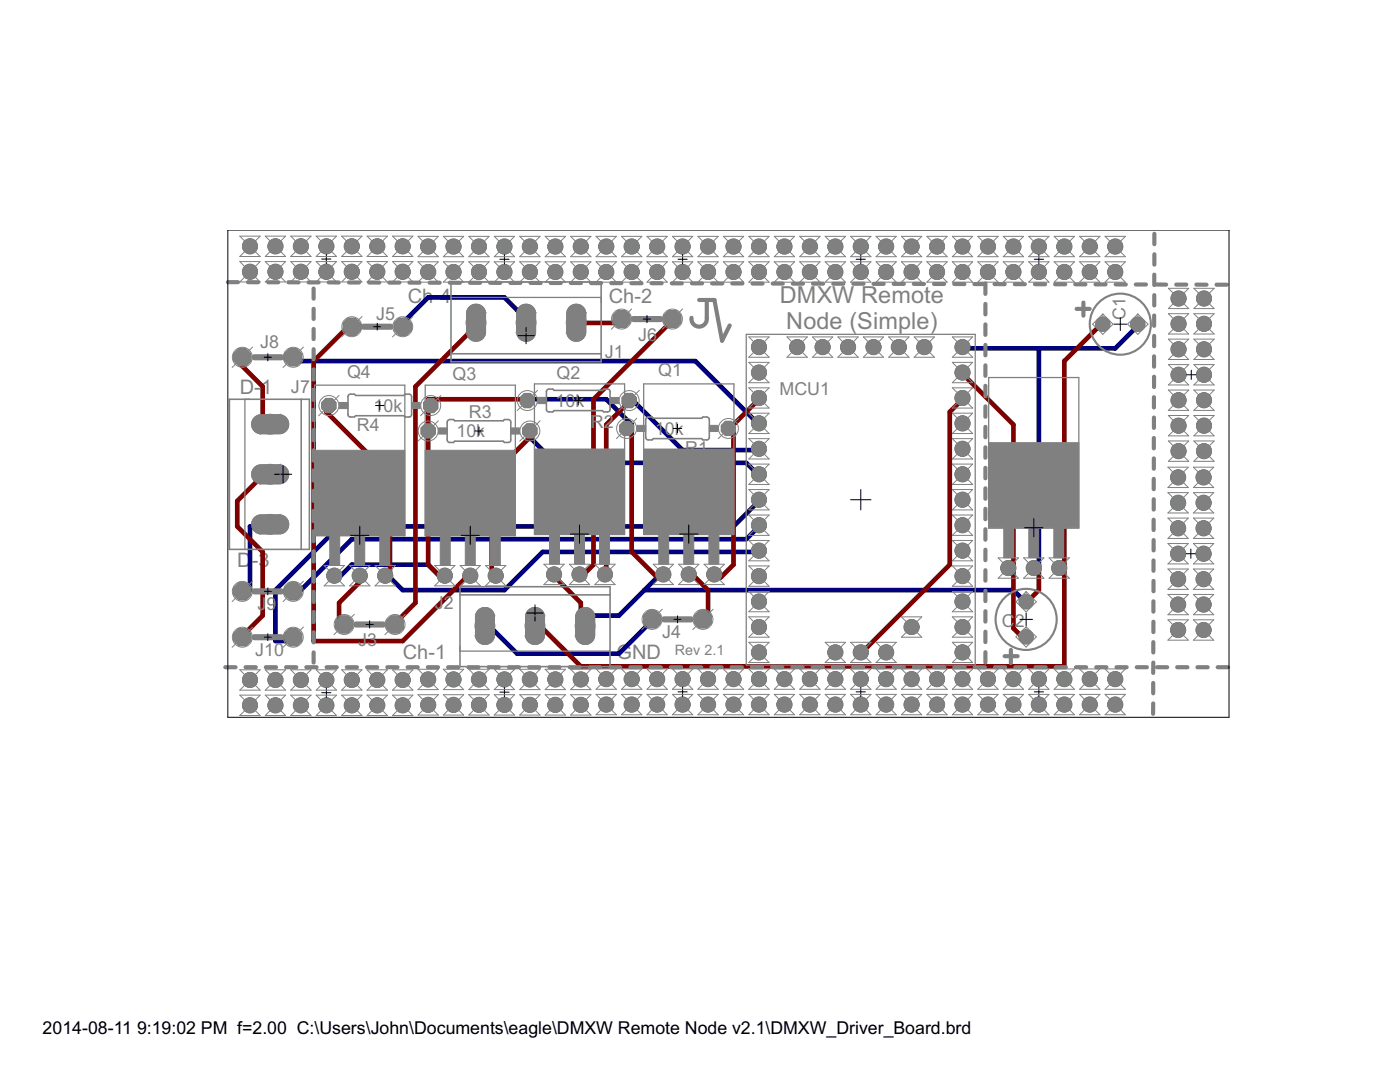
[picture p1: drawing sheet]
<svg xmlns="http://www.w3.org/2000/svg" width="279mm" height="216mm" viewBox="0 0 279 216" stroke-linecap="round" stroke-linejoin="round" font-family="sans-serif">
<defs><g id="words">
<g font-size="5.2" fill="#808080">
<text x="155.6" y="60.6">DMXW Remote</text>
<text x="156.9" y="65.6">Node (Simple)</text>
</g>
<g font-size="4.5" fill="#808080">
<text x="81.4" y="60.4">Ch-4</text>
<text x="121.5" y="60.4">Ch-2</text>
<text x="47.9" y="78.6">D-1</text>
<text x="47.3" y="113.2">D</text>
<text x="50.2" y="113.2">-3</text>
<text x="80.4" y="131.5">Ch-1</text>
<text x="123" y="131.5">GND</text>
</g>
<g font-size="4" fill="#808080">
<text x="75" y="63.9">J5</text>
<text x="224.6" y="63.9" transform="rotate(-90 224.6 63.9)">C1</text>
<text x="51.9" y="69.5">J8</text>
<text x="120.7" y="71.3">J1</text>
<text x="127.4" y="68">J6</text>
<text x="69.3" y="75.3">Q4</text>
<text x="90.3" y="75.9">Q3</text>
<text x="111.1" y="75.6">Q2</text>
<text x="131.4" y="75.1">Q1</text>
<text x="58.1" y="78.3">J7</text>
<text x="74.5" y="82.2">10k</text>
<text x="93.6" y="83.5">R3</text>
<text x="110.9" y="81.2">10k</text>
<text x="155.5" y="78.9">MCU1</text>
<text x="71.2" y="86">R4</text>
<text x="91.1" y="87.3">10k</text>
<text x="117.9" y="85.5">R2</text>
<text x="130.7" y="86.8">10k</text>
<text x="136.7" y="90.6">R1</text>
<text x="51.4" y="121.8">J</text>
<text x="53.2" y="121.8">9</text>
<text x="86.8" y="121.5">J2</text>
<text x="200" y="125.1">C</text>
<text x="202.5" y="125.1">2</text>
<text x="50.9" y="130.9">J10</text>
<text x="71.5" y="128.9">J3</text>
<text x="132.2" y="127.4">J4</text>
</g>
<g font-size="4">
<text x="8.5" y="206.4">2014-08-11</text>
<text x="27.3" y="206.4">9:19:02 PM f=2.00 C:\Users\John\Documents\eagle\DMXW Remote Node v2.1\DMXW_Driver_Board.brd</text>
</g>
<text font-size="3.2" fill="#808080" x="134.7" y="130.7">Rev 2.1</text>
</g></defs>
<g fill="#808080" stroke="#808080" stroke-width=".2">
<circle cx="151.5" cy="69.3" r="1.5"/>
<circle cx="151.5" cy="74.3" r="1.5"/>
<circle cx="151.5" cy="79.4" r="1.5"/>
<circle cx="151.5" cy="84.5" r="1.5"/>
<circle cx="151.5" cy="89.6" r="1.5"/>
<circle cx="151.5" cy="94.6" r="1.5"/>
<circle cx="151.5" cy="99.7" r="1.5"/>
<circle cx="151.5" cy="104.8" r="1.5"/>
<circle cx="151.5" cy="109.9" r="1.5"/>
<circle cx="151.5" cy="115" r="1.5"/>
<circle cx="151.5" cy="120" r="1.5"/>
<circle cx="151.5" cy="125.1" r="1.5"/>
<circle cx="151.5" cy="130.2" r="1.5"/>
<circle cx="192.1" cy="130.2" r="1.5"/>
<circle cx="192.1" cy="125.1" r="1.5"/>
<circle cx="192.1" cy="120" r="1.5"/>
<circle cx="192.1" cy="115" r="1.5"/>
<circle cx="192.1" cy="109.9" r="1.5"/>
<circle cx="192.1" cy="104.8" r="1.5"/>
<circle cx="192.1" cy="99.7" r="1.5"/>
<circle cx="192.1" cy="94.6" r="1.5"/>
<circle cx="192.1" cy="89.6" r="1.5"/>
<circle cx="192.1" cy="84.5" r="1.5"/>
<circle cx="192.1" cy="79.4" r="1.5"/>
<circle cx="192.1" cy="74.3" r="1.5"/>
<circle cx="192.1" cy="69.3" r="1.5"/>
<circle cx="159.1" cy="69.3" r="1.5"/>
<circle cx="164.2" cy="69.3" r="1.5"/>
<circle cx="169.2" cy="69.3" r="1.5"/>
<circle cx="174.3" cy="69.3" r="1.5"/>
<circle cx="179.4" cy="69.3" r="1.5"/>
<circle cx="184.5" cy="69.3" r="1.5"/>
<circle cx="166.7" cy="130.2" r="1.5"/>
<circle cx="171.8" cy="130.2" r="1.5"/>
<circle cx="176.8" cy="130.2" r="1.5"/>
<circle cx="181.9" cy="125.1" r="1.5"/>
<circle cx="227.1" cy="64.7" r="1.42"/>
<circle cx="220.1" cy="64.7" r="1.42"/>
<circle cx="204.8" cy="120.1" r="1.42"/>
<circle cx="204.8" cy="127.1" r="1.42"/>
<circle cx="71.8" cy="114.9" r="1.5"/>
<circle cx="76.9" cy="114.9" r="1.5"/>
<circle cx="66.7" cy="114.9" r="1.5"/>
<circle cx="137.5" cy="114.6" r="1.5"/>
<circle cx="142.5" cy="114.6" r="1.5"/>
<circle cx="132.4" cy="114.6" r="1.5"/>
<circle cx="115.7" cy="114.6" r="1.5"/>
<circle cx="120.7" cy="114.6" r="1.5"/>
<circle cx="110.6" cy="114.6" r="1.5"/>
<circle cx="93.9" cy="114.9" r="1.5"/>
<circle cx="98.9" cy="114.9" r="1.5"/>
<circle cx="88.8" cy="114.9" r="1.5"/>
<circle cx="206.3" cy="113.3" r="1.5"/>
<circle cx="211.4" cy="113.3" r="1.5"/>
<circle cx="201.2" cy="113.3" r="1.5"/>
<circle cx="235.2" cy="90" r="1.5"/>
<circle cx="235.2" cy="84.9" r="1.5"/>
<circle cx="235.2" cy="79.9" r="1.5"/>
<circle cx="235.2" cy="74.8" r="1.5"/>
<circle cx="235.2" cy="69.7" r="1.5"/>
<circle cx="235.2" cy="64.6" r="1.5"/>
<circle cx="235.2" cy="59.6" r="1.5"/>
<circle cx="240.3" cy="90" r="1.5"/>
<circle cx="240.3" cy="84.9" r="1.5"/>
<circle cx="240.3" cy="79.9" r="1.5"/>
<circle cx="240.3" cy="74.8" r="1.5"/>
<circle cx="240.3" cy="69.7" r="1.5"/>
<circle cx="240.3" cy="64.6" r="1.5"/>
<circle cx="240.3" cy="59.6" r="1.5"/>
<circle cx="235.1" cy="125.7" r="1.5"/>
<circle cx="235.1" cy="120.6" r="1.5"/>
<circle cx="235.1" cy="115.6" r="1.5"/>
<circle cx="235.1" cy="110.5" r="1.5"/>
<circle cx="235.1" cy="105.4" r="1.5"/>
<circle cx="235.1" cy="100.3" r="1.5"/>
<circle cx="235.1" cy="95.3" r="1.5"/>
<circle cx="240.2" cy="125.7" r="1.5"/>
<circle cx="240.2" cy="120.6" r="1.5"/>
<circle cx="240.2" cy="115.6" r="1.5"/>
<circle cx="240.2" cy="110.5" r="1.5"/>
<circle cx="240.2" cy="105.4" r="1.5"/>
<circle cx="240.2" cy="100.3" r="1.5"/>
<circle cx="240.2" cy="95.3" r="1.5"/>
<circle cx="85.4" cy="135.6" r="1.5"/>
<circle cx="90.5" cy="135.6" r="1.5"/>
<circle cx="95.6" cy="135.6" r="1.5"/>
<circle cx="100.7" cy="135.6" r="1.5"/>
<circle cx="105.7" cy="135.6" r="1.5"/>
<circle cx="110.8" cy="135.6" r="1.5"/>
<circle cx="115.9" cy="135.6" r="1.5"/>
<circle cx="85.4" cy="140.7" r="1.5"/>
<circle cx="90.5" cy="140.7" r="1.5"/>
<circle cx="95.6" cy="140.7" r="1.5"/>
<circle cx="100.7" cy="140.7" r="1.5"/>
<circle cx="105.7" cy="140.7" r="1.5"/>
<circle cx="110.8" cy="140.7" r="1.5"/>
<circle cx="115.9" cy="140.7" r="1.5"/>
<circle cx="85.4" cy="49.2" r="1.5"/>
<circle cx="90.5" cy="49.2" r="1.5"/>
<circle cx="95.6" cy="49.2" r="1.5"/>
<circle cx="100.7" cy="49.2" r="1.5"/>
<circle cx="105.7" cy="49.2" r="1.5"/>
<circle cx="110.8" cy="49.2" r="1.5"/>
<circle cx="115.9" cy="49.2" r="1.5"/>
<circle cx="85.4" cy="54.3" r="1.5"/>
<circle cx="90.5" cy="54.3" r="1.5"/>
<circle cx="95.6" cy="54.3" r="1.5"/>
<circle cx="100.7" cy="54.3" r="1.5"/>
<circle cx="105.7" cy="54.3" r="1.5"/>
<circle cx="110.8" cy="54.3" r="1.5"/>
<circle cx="115.9" cy="54.3" r="1.5"/>
<circle cx="121" cy="135.5" r="1.5"/>
<circle cx="126.1" cy="135.5" r="1.5"/>
<circle cx="131.1" cy="135.5" r="1.5"/>
<circle cx="136.2" cy="135.5" r="1.5"/>
<circle cx="141.3" cy="135.5" r="1.5"/>
<circle cx="146.4" cy="135.5" r="1.5"/>
<circle cx="151.5" cy="135.5" r="1.5"/>
<circle cx="121" cy="140.6" r="1.5"/>
<circle cx="126.1" cy="140.6" r="1.5"/>
<circle cx="131.1" cy="140.6" r="1.5"/>
<circle cx="136.2" cy="140.6" r="1.5"/>
<circle cx="141.3" cy="140.6" r="1.5"/>
<circle cx="146.4" cy="140.6" r="1.5"/>
<circle cx="151.5" cy="140.6" r="1.5"/>
<circle cx="156.5" cy="135.5" r="1.5"/>
<circle cx="161.6" cy="135.5" r="1.5"/>
<circle cx="166.7" cy="135.5" r="1.5"/>
<circle cx="171.8" cy="135.5" r="1.5"/>
<circle cx="176.8" cy="135.5" r="1.5"/>
<circle cx="181.9" cy="135.5" r="1.5"/>
<circle cx="187" cy="135.5" r="1.5"/>
<circle cx="156.5" cy="140.6" r="1.5"/>
<circle cx="161.6" cy="140.6" r="1.5"/>
<circle cx="166.7" cy="140.6" r="1.5"/>
<circle cx="171.8" cy="140.6" r="1.5"/>
<circle cx="176.8" cy="140.6" r="1.5"/>
<circle cx="181.9" cy="140.6" r="1.5"/>
<circle cx="187" cy="140.6" r="1.5"/>
<circle cx="192.1" cy="135.5" r="1.5"/>
<circle cx="197.2" cy="135.5" r="1.5"/>
<circle cx="202.2" cy="135.5" r="1.5"/>
<circle cx="207.3" cy="135.5" r="1.5"/>
<circle cx="212.4" cy="135.5" r="1.5"/>
<circle cx="217.5" cy="135.5" r="1.5"/>
<circle cx="222.6" cy="135.5" r="1.5"/>
<circle cx="192.1" cy="140.6" r="1.5"/>
<circle cx="197.2" cy="140.6" r="1.5"/>
<circle cx="202.2" cy="140.6" r="1.5"/>
<circle cx="207.3" cy="140.6" r="1.5"/>
<circle cx="212.4" cy="140.6" r="1.5"/>
<circle cx="217.5" cy="140.6" r="1.5"/>
<circle cx="222.6" cy="140.6" r="1.5"/>
<circle cx="121" cy="49.2" r="1.5"/>
<circle cx="126.1" cy="49.2" r="1.5"/>
<circle cx="131.1" cy="49.2" r="1.5"/>
<circle cx="136.2" cy="49.2" r="1.5"/>
<circle cx="141.3" cy="49.2" r="1.5"/>
<circle cx="146.4" cy="49.2" r="1.5"/>
<circle cx="151.5" cy="49.2" r="1.5"/>
<circle cx="121" cy="54.3" r="1.5"/>
<circle cx="126.1" cy="54.3" r="1.5"/>
<circle cx="131.1" cy="54.3" r="1.5"/>
<circle cx="136.2" cy="54.3" r="1.5"/>
<circle cx="141.3" cy="54.3" r="1.5"/>
<circle cx="146.4" cy="54.3" r="1.5"/>
<circle cx="151.5" cy="54.3" r="1.5"/>
<circle cx="156.5" cy="49.2" r="1.5"/>
<circle cx="161.6" cy="49.2" r="1.5"/>
<circle cx="166.7" cy="49.2" r="1.5"/>
<circle cx="171.8" cy="49.2" r="1.5"/>
<circle cx="176.8" cy="49.2" r="1.5"/>
<circle cx="181.9" cy="49.2" r="1.5"/>
<circle cx="187" cy="49.2" r="1.5"/>
<circle cx="156.5" cy="54.3" r="1.5"/>
<circle cx="161.6" cy="54.3" r="1.5"/>
<circle cx="166.7" cy="54.3" r="1.5"/>
<circle cx="171.8" cy="54.3" r="1.5"/>
<circle cx="176.8" cy="54.3" r="1.5"/>
<circle cx="181.9" cy="54.3" r="1.5"/>
<circle cx="187" cy="54.3" r="1.5"/>
<circle cx="192.1" cy="49.2" r="1.5"/>
<circle cx="197.2" cy="49.2" r="1.5"/>
<circle cx="202.2" cy="49.2" r="1.5"/>
<circle cx="207.3" cy="49.2" r="1.5"/>
<circle cx="212.4" cy="49.2" r="1.5"/>
<circle cx="217.5" cy="49.2" r="1.5"/>
<circle cx="222.6" cy="49.2" r="1.5"/>
<circle cx="192.1" cy="54.3" r="1.5"/>
<circle cx="197.2" cy="54.3" r="1.5"/>
<circle cx="202.2" cy="54.3" r="1.5"/>
<circle cx="207.3" cy="54.3" r="1.5"/>
<circle cx="212.4" cy="54.3" r="1.5"/>
<circle cx="217.5" cy="54.3" r="1.5"/>
<circle cx="222.6" cy="54.3" r="1.5"/>
<circle cx="49.9" cy="49.1" r="1.5"/>
<circle cx="55" cy="49.1" r="1.5"/>
<circle cx="60" cy="49.1" r="1.5"/>
<circle cx="65.1" cy="49.1" r="1.5"/>
<circle cx="70.2" cy="49.1" r="1.5"/>
<circle cx="75.3" cy="49.1" r="1.5"/>
<circle cx="80.4" cy="49.1" r="1.5"/>
<circle cx="49.9" cy="54.2" r="1.5"/>
<circle cx="55" cy="54.2" r="1.5"/>
<circle cx="60" cy="54.2" r="1.5"/>
<circle cx="65.1" cy="54.2" r="1.5"/>
<circle cx="70.2" cy="54.2" r="1.5"/>
<circle cx="75.3" cy="54.2" r="1.5"/>
<circle cx="80.4" cy="54.2" r="1.5"/>
<circle cx="49.9" cy="135.7" r="1.5"/>
<circle cx="55" cy="135.7" r="1.5"/>
<circle cx="60" cy="135.7" r="1.5"/>
<circle cx="65.1" cy="135.7" r="1.5"/>
<circle cx="70.2" cy="135.7" r="1.5"/>
<circle cx="75.3" cy="135.7" r="1.5"/>
<circle cx="80.4" cy="135.7" r="1.5"/>
<circle cx="49.9" cy="140.7" r="1.5"/>
<circle cx="55" cy="140.7" r="1.5"/>
<circle cx="60" cy="140.7" r="1.5"/>
<circle cx="65.1" cy="140.7" r="1.5"/>
<circle cx="70.2" cy="140.7" r="1.5"/>
<circle cx="75.3" cy="140.7" r="1.5"/>
<circle cx="80.4" cy="140.7" r="1.5"/>
</g>
<g fill="#808080" stroke="#808080" stroke-width=".2">
<path d="M113.5 61.4a1.9 1.9 0 0 1 2.1-.6 1.9 1.9 0 0 1 1.3 1.6v4a1.9 1.9 0 0 1-1.9 1.7 1.9 1.9 0 0 1-1.9-1.7v-4z"/>
<path d="M103.5 61.4a1.9 1.9 0 0 1 2.1-.6 1.9 1.9 0 0 1 1.3 1.6v4a1.9 1.9 0 0 1-1.9 1.7 1.9 1.9 0 0 1-1.9-1.7v-4z"/>
<path d="M93.5 61.4a1.9 1.9 0 0 1 2.1-.6 1.9 1.9 0 0 1 1.3 1.6v4a1.9 1.9 0 0 1-1.9 1.7 1.9 1.9 0 0 1-1.9-1.7v-4z"/>
<path d="M95.3 121.9a1.9 1.9 0 0 1 2-.6 1.9 1.9 0 0 1 1.4 1.6v4a1.9 1.9 0 0 1-1.9 1.7 1.9 1.9 0 0 1-1.9-1.7v-4z"/>
<path d="M105.3 121.9a1.9 1.9 0 0 1 2-.6 1.9 1.9 0 0 1 1.4 1.6v4a1.9 1.9 0 0 1-1.9 1.7 1.9 1.9 0 0 1-1.9-1.7v-4z"/>
<path d="M115.3 121.9a1.9 1.9 0 0 1 2-.6 1.9 1.9 0 0 1 1.4 1.6v4a1.9 1.9 0 0 1-1.9 1.7 1.9 1.9 0 0 1-1.9-1.7v-4z"/>
<path d="M50.7 83.4l.5-.4 .7-.2h4a1.9 1.9 0 0 1 1.7 1.9 1.9 1.9 0 0 1-1.7 1.9h-4a1.9 1.9 0 0 1-1.2-3.2z"/>
<path d="M50.7 93.4l.5-.4 .7-.2h4a1.9 1.9 0 0 1 1.7 1.8 1.9 1.9 0 0 1-1.7 1.9h-4a1.9 1.9 0 0 1-1.2-3.1z"/>
<path d="M50.7 103.4l.5-.4 .7-.3h4a1.9 1.9 0 0 1 1.7 1.9 1.9 1.9 0 0 1-1.7 1.9h-4a1.9 1.9 0 0 1-1.2-3.1z"/>
<circle cx="86" cy="80.9" r="1.54"/>
<circle cx="65.6" cy="80.9" r="1.54"/>
<circle cx="125.1" cy="85.5" r="1.54"/>
<circle cx="145.4" cy="85.5" r="1.54"/>
<circle cx="105.2" cy="79.9" r="1.54"/>
<circle cx="125.6" cy="79.9" r="1.54"/>
<circle cx="85.4" cy="86" r="1.54"/>
<circle cx="105.7" cy="86" r="1.54"/>
<circle cx="78.8" cy="124.6" r="1.83"/>
<circle cx="68.7" cy="124.6" r="1.83"/>
<circle cx="124" cy="63.7" r="1.83"/>
<circle cx="134.2" cy="63.7" r="1.83"/>
<circle cx="80.4" cy="65.2" r="1.83"/>
<circle cx="70.2" cy="65.2" r="1.83"/>
<circle cx="130.1" cy="123.6" r="1.83"/>
<circle cx="140.3" cy="123.6" r="1.83"/>
<circle cx="48.4" cy="71.3" r="1.83"/>
<circle cx="58.5" cy="71.3" r="1.83"/>
<circle cx="48.4" cy="118" r="1.83"/>
<circle cx="58.5" cy="118" r="1.83"/>
<circle cx="48.4" cy="127.1" r="1.83"/>
<circle cx="58.5" cy="127.1" r="1.83"/>
</g>
<g fill="none" stroke="#000080" stroke-width=".93">
<path d="M58.5 71.3l-1 .8h81.3l12.7 12.6v-.2M105 64.4l-1.8-2.5-2.5-2.5h-15.3l-5 5v.8M105.2 79.9l.5-.2h15.3l5.1 5-1 .8M125.6 79.9l.5-.2 10.1 10.1h15.3v-.2M207.3 69.5v43.2l-1 .6M227.1 64.7l.5-.3-5 5.1h-30.5v-.2M105.7 86v1.3l5.1 5.1h38.1l2.6 2.5v-.3M151.5 99.7v.3l-5.1 5.1h-78.7l-12.7 12.7v10.1h2.5l1-.8M53.9 104.6l-1.5 .5h-2.5v12.7l-1.5 .2M66.7 114.9l1 .3 2.5-2.5h15.2l2.6 2.5 .8-.3M128.6 117.8h73.6l2.6 2.5v-.2M132.4 114.6l-1.3 .6-7.6 7.6h-5.1l-1.6 2.1"/>
<path d="M151.5 109.9v.2h-43.2l-7.6 7.7h-20.3l-2.6-2.6-.9-.3M151.5 104.8v.3l-2.6 2.5h-78.7l-10.2 10.2-1.5 .2M130.1 123.6l1-.8-7.6 7.6h-20.3l-5.1-5-1.3-.5"/>
</g>
<circle cx="151.5" cy="69.3" r="1.41" fill="#008000" stroke="#008000" stroke-width=".2"/>
<circle cx="151.5" cy="69.3" r=".91" fill="#fff" stroke="#000" stroke-width=".2"/>
<circle cx="151.5" cy="74.3" r="1.41" fill="#008000" stroke="#008000" stroke-width=".2"/>
<circle cx="151.5" cy="74.3" r=".91" fill="#fff" stroke="#000" stroke-width=".2"/>
<circle cx="151.5" cy="79.4" r="1.41" fill="#008000" stroke="#008000" stroke-width=".2"/>
<circle cx="151.5" cy="79.4" r=".91" fill="#fff" stroke="#000" stroke-width=".2"/>
<circle cx="151.5" cy="84.5" r="1.41" fill="#008000" stroke="#008000" stroke-width=".2"/>
<circle cx="151.5" cy="84.5" r=".91" fill="#fff" stroke="#000" stroke-width=".2"/>
<circle cx="151.5" cy="89.6" r="1.41" fill="#008000" stroke="#008000" stroke-width=".2"/>
<circle cx="151.5" cy="89.6" r=".91" fill="#fff" stroke="#000" stroke-width=".2"/>
<circle cx="151.5" cy="94.6" r="1.41" fill="#008000" stroke="#008000" stroke-width=".2"/>
<circle cx="151.5" cy="94.6" r=".91" fill="#fff" stroke="#000" stroke-width=".2"/>
<circle cx="151.5" cy="99.7" r="1.41" fill="#008000" stroke="#008000" stroke-width=".2"/>
<circle cx="151.5" cy="99.7" r=".91" fill="#fff" stroke="#000" stroke-width=".2"/>
<circle cx="151.5" cy="104.8" r="1.41" fill="#008000" stroke="#008000" stroke-width=".2"/>
<circle cx="151.5" cy="104.8" r=".91" fill="#fff" stroke="#000" stroke-width=".2"/>
<circle cx="151.5" cy="109.9" r="1.41" fill="#008000" stroke="#008000" stroke-width=".2"/>
<circle cx="151.5" cy="109.9" r=".91" fill="#fff" stroke="#000" stroke-width=".2"/>
<circle cx="151.5" cy="115" r="1.41" fill="#008000" stroke="#008000" stroke-width=".2"/>
<circle cx="151.5" cy="115" r=".91" fill="#fff" stroke="#000" stroke-width=".2"/>
<circle cx="151.5" cy="120" r="1.41" fill="#008000" stroke="#008000" stroke-width=".2"/>
<circle cx="151.5" cy="120" r=".91" fill="#fff" stroke="#000" stroke-width=".2"/>
<circle cx="151.5" cy="125.1" r="1.41" fill="#008000" stroke="#008000" stroke-width=".2"/>
<circle cx="151.5" cy="125.1" r=".91" fill="#fff" stroke="#000" stroke-width=".2"/>
<circle cx="151.5" cy="130.2" r="1.41" fill="#008000" stroke="#008000" stroke-width=".2"/>
<circle cx="151.5" cy="130.2" r=".91" fill="#fff" stroke="#000" stroke-width=".2"/>
<circle cx="192.1" cy="130.2" r="1.41" fill="#008000" stroke="#008000" stroke-width=".2"/>
<circle cx="192.1" cy="130.2" r=".91" fill="#fff" stroke="#000" stroke-width=".2"/>
<circle cx="192.1" cy="125.1" r="1.41" fill="#008000" stroke="#008000" stroke-width=".2"/>
<circle cx="192.1" cy="125.1" r=".91" fill="#fff" stroke="#000" stroke-width=".2"/>
<circle cx="192.1" cy="120" r="1.41" fill="#008000" stroke="#008000" stroke-width=".2"/>
<circle cx="192.1" cy="120" r=".91" fill="#fff" stroke="#000" stroke-width=".2"/>
<circle cx="192.1" cy="115" r="1.41" fill="#008000" stroke="#008000" stroke-width=".2"/>
<circle cx="192.1" cy="115" r=".91" fill="#fff" stroke="#000" stroke-width=".2"/>
<circle cx="192.1" cy="109.9" r="1.41" fill="#008000" stroke="#008000" stroke-width=".2"/>
<circle cx="192.1" cy="109.9" r=".91" fill="#fff" stroke="#000" stroke-width=".2"/>
<circle cx="192.1" cy="104.8" r="1.41" fill="#008000" stroke="#008000" stroke-width=".2"/>
<circle cx="192.1" cy="104.8" r=".91" fill="#fff" stroke="#000" stroke-width=".2"/>
<circle cx="192.1" cy="99.7" r="1.41" fill="#008000" stroke="#008000" stroke-width=".2"/>
<circle cx="192.1" cy="99.7" r=".91" fill="#fff" stroke="#000" stroke-width=".2"/>
<circle cx="192.1" cy="94.6" r="1.41" fill="#008000" stroke="#008000" stroke-width=".2"/>
<circle cx="192.1" cy="94.6" r=".91" fill="#fff" stroke="#000" stroke-width=".2"/>
<circle cx="192.1" cy="89.6" r="1.41" fill="#008000" stroke="#008000" stroke-width=".2"/>
<circle cx="192.1" cy="89.6" r=".91" fill="#fff" stroke="#000" stroke-width=".2"/>
<circle cx="192.1" cy="84.5" r="1.41" fill="#008000" stroke="#008000" stroke-width=".2"/>
<circle cx="192.1" cy="84.5" r=".91" fill="#fff" stroke="#000" stroke-width=".2"/>
<circle cx="192.1" cy="79.4" r="1.41" fill="#008000" stroke="#008000" stroke-width=".2"/>
<circle cx="192.1" cy="79.4" r=".91" fill="#fff" stroke="#000" stroke-width=".2"/>
<circle cx="192.1" cy="74.3" r="1.41" fill="#008000" stroke="#008000" stroke-width=".2"/>
<circle cx="192.1" cy="74.3" r=".91" fill="#fff" stroke="#000" stroke-width=".2"/>
<circle cx="192.1" cy="69.3" r="1.41" fill="#008000" stroke="#008000" stroke-width=".2"/>
<circle cx="192.1" cy="69.3" r=".91" fill="#fff" stroke="#000" stroke-width=".2"/>
<circle cx="159.1" cy="69.3" r="1.41" fill="#008000" stroke="#008000" stroke-width=".2"/>
<circle cx="159.1" cy="69.3" r=".91" fill="#fff" stroke="#000" stroke-width=".2"/>
<circle cx="164.2" cy="69.3" r="1.41" fill="#008000" stroke="#008000" stroke-width=".2"/>
<circle cx="164.2" cy="69.3" r=".91" fill="#fff" stroke="#000" stroke-width=".2"/>
<circle cx="169.3" cy="69.3" r="1.41" fill="#008000" stroke="#008000" stroke-width=".2"/>
<circle cx="169.2" cy="69.3" r=".91" fill="#fff" stroke="#000" stroke-width=".2"/>
<circle cx="174.3" cy="69.3" r="1.41" fill="#008000" stroke="#008000" stroke-width=".2"/>
<circle cx="174.3" cy="69.3" r=".91" fill="#fff" stroke="#000" stroke-width=".2"/>
<circle cx="179.4" cy="69.3" r="1.41" fill="#008000" stroke="#008000" stroke-width=".2"/>
<circle cx="179.4" cy="69.3" r=".91" fill="#fff" stroke="#000" stroke-width=".2"/>
<circle cx="184.5" cy="69.3" r="1.41" fill="#008000" stroke="#008000" stroke-width=".2"/>
<circle cx="184.5" cy="69.3" r=".91" fill="#fff" stroke="#000" stroke-width=".2"/>
<circle cx="166.7" cy="130.2" r="1.41" fill="#008000" stroke="#008000" stroke-width=".2"/>
<circle cx="166.7" cy="130.2" r=".91" fill="#fff" stroke="#000" stroke-width=".2"/>
<circle cx="171.8" cy="130.2" r="1.41" fill="#008000" stroke="#008000" stroke-width=".2"/>
<circle cx="171.8" cy="130.2" r=".91" fill="#fff" stroke="#000" stroke-width=".2"/>
<circle cx="176.9" cy="130.2" r="1.41" fill="#008000" stroke="#008000" stroke-width=".2"/>
<circle cx="176.8" cy="130.2" r=".91" fill="#fff" stroke="#000" stroke-width=".2"/>
<circle cx="181.9" cy="125.1" r="1.41" fill="#008000" stroke="#008000" stroke-width=".2"/>
<circle cx="181.9" cy="125.1" r=".91" fill="#fff" stroke="#000" stroke-width=".2"/>
<circle cx="227.1" cy="64.7" r="1.31" fill="#008000" stroke="#008000" stroke-width=".2"/>
<circle cx="227.1" cy="64.7" r=".8" fill="#fff" stroke="#000" stroke-width=".2"/>
<circle cx="220.1" cy="64.7" r="1.31" fill="#008000" stroke="#008000" stroke-width=".2"/>
<circle cx="220.1" cy="64.7" r=".8" fill="#fff" stroke="#000" stroke-width=".2"/>
<circle cx="204.8" cy="120.1" r="1.31" fill="#008000" stroke="#008000" stroke-width=".2"/>
<circle cx="204.8" cy="120.1" r=".8" fill="#fff" stroke="#000" stroke-width=".2"/>
<circle cx="204.8" cy="127.1" r="1.31" fill="#008000" stroke="#008000" stroke-width=".2"/>
<circle cx="204.8" cy="127.1" r=".8" fill="#fff" stroke="#000" stroke-width=".2"/>
<circle cx="71.8" cy="114.9" r="1.41" fill="#008000" stroke="#008000" stroke-width=".2"/>
<circle cx="71.8" cy="114.9" r=".91" fill="#fff" stroke="#000" stroke-width=".2"/>
<circle cx="76.9" cy="114.9" r="1.41" fill="#008000" stroke="#008000" stroke-width=".2"/>
<circle cx="76.9" cy="114.9" r=".91" fill="#fff" stroke="#000" stroke-width=".2"/>
<circle cx="66.7" cy="114.9" r="1.41" fill="#008000" stroke="#008000" stroke-width=".2"/>
<circle cx="66.7" cy="114.9" r=".91" fill="#fff" stroke="#000" stroke-width=".2"/>
<circle cx="137.5" cy="114.6" r="1.41" fill="#008000" stroke="#008000" stroke-width=".2"/>
<circle cx="137.5" cy="114.6" r=".91" fill="#fff" stroke="#000" stroke-width=".2"/>
<circle cx="142.5" cy="114.6" r="1.41" fill="#008000" stroke="#008000" stroke-width=".2"/>
<circle cx="142.5" cy="114.6" r=".91" fill="#fff" stroke="#000" stroke-width=".2"/>
<circle cx="132.4" cy="114.6" r="1.41" fill="#008000" stroke="#008000" stroke-width=".2"/>
<circle cx="132.4" cy="114.6" r=".91" fill="#fff" stroke="#000" stroke-width=".2"/>
<circle cx="115.7" cy="114.6" r="1.41" fill="#008000" stroke="#008000" stroke-width=".2"/>
<circle cx="115.7" cy="114.6" r=".91" fill="#fff" stroke="#000" stroke-width=".2"/>
<circle cx="120.7" cy="114.6" r="1.41" fill="#008000" stroke="#008000" stroke-width=".2"/>
<circle cx="120.7" cy="114.6" r=".91" fill="#fff" stroke="#000" stroke-width=".2"/>
<circle cx="110.6" cy="114.6" r="1.41" fill="#008000" stroke="#008000" stroke-width=".2"/>
<circle cx="110.6" cy="114.6" r=".91" fill="#fff" stroke="#000" stroke-width=".2"/>
<circle cx="93.9" cy="114.9" r="1.41" fill="#008000" stroke="#008000" stroke-width=".2"/>
<circle cx="93.9" cy="114.9" r=".91" fill="#fff" stroke="#000" stroke-width=".2"/>
<circle cx="98.9" cy="114.9" r="1.41" fill="#008000" stroke="#008000" stroke-width=".2"/>
<circle cx="98.9" cy="114.9" r=".91" fill="#fff" stroke="#000" stroke-width=".2"/>
<circle cx="88.8" cy="114.9" r="1.41" fill="#008000" stroke="#008000" stroke-width=".2"/>
<circle cx="88.8" cy="114.9" r=".91" fill="#fff" stroke="#000" stroke-width=".2"/>
<circle cx="206.3" cy="113.3" r="1.41" fill="#008000" stroke="#008000" stroke-width=".2"/>
<circle cx="206.3" cy="113.3" r=".91" fill="#fff" stroke="#000" stroke-width=".2"/>
<circle cx="211.4" cy="113.3" r="1.41" fill="#008000" stroke="#008000" stroke-width=".2"/>
<circle cx="211.4" cy="113.3" r=".91" fill="#fff" stroke="#000" stroke-width=".2"/>
<circle cx="201.2" cy="113.3" r="1.41" fill="#008000" stroke="#008000" stroke-width=".2"/>
<circle cx="201.2" cy="113.3" r=".91" fill="#fff" stroke="#000" stroke-width=".2"/>
<circle cx="86" cy="80.9" r="1.42" fill="#008000" stroke="#008000" stroke-width=".2"/>
<circle cx="86" cy="80.9" r=".8" fill="#fff" stroke="#000" stroke-width=".2"/>
<circle cx="65.6" cy="80.9" r="1.42" fill="#008000" stroke="#008000" stroke-width=".2"/>
<circle cx="65.6" cy="80.9" r=".8" fill="#fff" stroke="#000" stroke-width=".2"/>
<circle cx="125.1" cy="85.5" r="1.42" fill="#008000" stroke="#008000" stroke-width=".2"/>
<circle cx="125.1" cy="85.5" r=".8" fill="#fff" stroke="#000" stroke-width=".2"/>
<circle cx="145.4" cy="85.5" r="1.42" fill="#008000" stroke="#008000" stroke-width=".2"/>
<circle cx="145.4" cy="85.5" r=".8" fill="#fff" stroke="#000" stroke-width=".2"/>
<circle cx="105.2" cy="79.9" r="1.42" fill="#008000" stroke="#008000" stroke-width=".2"/>
<circle cx="105.2" cy="79.9" r=".8" fill="#fff" stroke="#000" stroke-width=".2"/>
<circle cx="125.6" cy="79.9" r="1.42" fill="#008000" stroke="#008000" stroke-width=".2"/>
<circle cx="125.6" cy="79.9" r=".8" fill="#fff" stroke="#000" stroke-width=".2"/>
<circle cx="85.4" cy="86" r="1.42" fill="#008000" stroke="#008000" stroke-width=".2"/>
<circle cx="85.4" cy="86" r=".8" fill="#fff" stroke="#000" stroke-width=".2"/>
<circle cx="105.7" cy="86" r="1.42" fill="#008000" stroke="#008000" stroke-width=".2"/>
<circle cx="105.7" cy="86" r=".8" fill="#fff" stroke="#000" stroke-width=".2"/>
<path d="M115 62.6v3.6" fill="none" stroke="#008000" stroke-width="3.6"/>
<circle cx="115" cy="64.4" r="1.19" fill="#fff" stroke="#000" stroke-width=".2"/>
<path d="M105 62.6v3.6" fill="none" stroke="#008000" stroke-width="3.6"/>
<circle cx="105" cy="64.4" r="1.19" fill="#fff" stroke="#000" stroke-width=".2"/>
<path d="M95 62.6v3.6" fill="none" stroke="#008000" stroke-width="3.6"/>
<circle cx="95" cy="64.4" r="1.19" fill="#fff" stroke="#000" stroke-width=".2"/>
<path d="M96.8 123.1v3.6" fill="none" stroke="#008000" stroke-width="3.6"/>
<circle cx="96.8" cy="124.9" r="1.19" fill="#fff" stroke="#000" stroke-width=".2"/>
<path d="M106.8 123.1v3.6" fill="none" stroke="#008000" stroke-width="3.6"/>
<circle cx="106.8" cy="124.9" r="1.19" fill="#fff" stroke="#000" stroke-width=".2"/>
<path d="M116.8 123.1v3.6" fill="none" stroke="#008000" stroke-width="3.6"/>
<circle cx="116.8" cy="124.9" r="1.19" fill="#fff" stroke="#000" stroke-width=".2"/>
<path d="M52.1 84.6h3.6" fill="none" stroke="#008000" stroke-width="3.6"/>
<circle cx="53.9" cy="84.6" r="1.19" fill="#fff" stroke="#000" stroke-width=".2"/>
<path d="M52.1 94.6h3.6" fill="none" stroke="#008000" stroke-width="3.6"/>
<circle cx="53.9" cy="94.6" r="1.19" fill="#fff" stroke="#000" stroke-width=".2"/>
<path d="M52.1 104.6h3.6" fill="none" stroke="#008000" stroke-width="3.6"/>
<circle cx="53.9" cy="104.6" r="1.19" fill="#fff" stroke="#000" stroke-width=".2"/>
<circle cx="78.8" cy="124.6" r="1.74" fill="#008000" stroke="#008000" stroke-width=".2"/>
<circle cx="78.8" cy="124.6" r=".8" fill="#fff" stroke="#000" stroke-width=".2"/>
<circle cx="68.7" cy="124.6" r="1.74" fill="#008000" stroke="#008000" stroke-width=".2"/>
<circle cx="68.7" cy="124.6" r=".8" fill="#fff" stroke="#000" stroke-width=".2"/>
<circle cx="124" cy="63.7" r="1.74" fill="#008000" stroke="#008000" stroke-width=".2"/>
<circle cx="124" cy="63.7" r=".8" fill="#fff" stroke="#000" stroke-width=".2"/>
<circle cx="134.2" cy="63.7" r="1.74" fill="#008000" stroke="#008000" stroke-width=".2"/>
<circle cx="134.2" cy="63.7" r=".8" fill="#fff" stroke="#000" stroke-width=".2"/>
<circle cx="80.4" cy="65.2" r="1.74" fill="#008000" stroke="#008000" stroke-width=".2"/>
<circle cx="80.4" cy="65.2" r=".8" fill="#fff" stroke="#000" stroke-width=".2"/>
<circle cx="70.2" cy="65.2" r="1.74" fill="#008000" stroke="#008000" stroke-width=".2"/>
<circle cx="70.2" cy="65.2" r=".8" fill="#fff" stroke="#000" stroke-width=".2"/>
<circle cx="130.1" cy="123.6" r="1.74" fill="#008000" stroke="#008000" stroke-width=".2"/>
<circle cx="130.1" cy="123.6" r=".8" fill="#fff" stroke="#000" stroke-width=".2"/>
<circle cx="140.3" cy="123.6" r="1.74" fill="#008000" stroke="#008000" stroke-width=".2"/>
<circle cx="140.3" cy="123.6" r=".8" fill="#fff" stroke="#000" stroke-width=".2"/>
<circle cx="48.4" cy="71.3" r="1.74" fill="#008000" stroke="#008000" stroke-width=".2"/>
<circle cx="48.4" cy="71.3" r=".8" fill="#fff" stroke="#000" stroke-width=".2"/>
<circle cx="58.5" cy="71.3" r="1.74" fill="#008000" stroke="#008000" stroke-width=".2"/>
<circle cx="58.5" cy="71.3" r=".8" fill="#fff" stroke="#000" stroke-width=".2"/>
<circle cx="48.4" cy="118" r="1.74" fill="#008000" stroke="#008000" stroke-width=".2"/>
<circle cx="48.4" cy="118" r=".8" fill="#fff" stroke="#000" stroke-width=".2"/>
<circle cx="58.5" cy="118" r="1.74" fill="#008000" stroke="#008000" stroke-width=".2"/>
<circle cx="58.5" cy="118" r=".8" fill="#fff" stroke="#000" stroke-width=".2"/>
<circle cx="48.4" cy="127.1" r="1.74" fill="#008000" stroke="#008000" stroke-width=".2"/>
<circle cx="48.4" cy="127.1" r=".8" fill="#fff" stroke="#000" stroke-width=".2"/>
<circle cx="58.5" cy="127.1" r="1.74" fill="#008000" stroke="#008000" stroke-width=".2"/>
<circle cx="58.5" cy="127.1" r=".8" fill="#fff" stroke="#000" stroke-width=".2"/>
<circle cx="235.2" cy="90" r="1.41" fill="#008000" stroke="#008000" stroke-width=".2"/>
<circle cx="235.2" cy="90" r=".91" fill="#fff" stroke="#000" stroke-width=".2"/>
<circle cx="235.2" cy="84.9" r="1.41" fill="#008000" stroke="#008000" stroke-width=".2"/>
<circle cx="235.2" cy="84.9" r=".91" fill="#fff" stroke="#000" stroke-width=".2"/>
<circle cx="235.2" cy="79.9" r="1.41" fill="#008000" stroke="#008000" stroke-width=".2"/>
<circle cx="235.2" cy="79.9" r=".91" fill="#fff" stroke="#000" stroke-width=".2"/>
<circle cx="235.2" cy="74.8" r="1.41" fill="#008000" stroke="#008000" stroke-width=".2"/>
<circle cx="235.2" cy="74.8" r=".91" fill="#fff" stroke="#000" stroke-width=".2"/>
<circle cx="235.2" cy="69.7" r="1.41" fill="#008000" stroke="#008000" stroke-width=".2"/>
<circle cx="235.2" cy="69.7" r=".91" fill="#fff" stroke="#000" stroke-width=".2"/>
<circle cx="235.2" cy="64.6" r="1.41" fill="#008000" stroke="#008000" stroke-width=".2"/>
<circle cx="235.2" cy="64.6" r=".91" fill="#fff" stroke="#000" stroke-width=".2"/>
<circle cx="235.2" cy="59.6" r="1.41" fill="#008000" stroke="#008000" stroke-width=".2"/>
<circle cx="235.2" cy="59.6" r=".91" fill="#fff" stroke="#000" stroke-width=".2"/>
<circle cx="240.3" cy="90" r="1.41" fill="#008000" stroke="#008000" stroke-width=".2"/>
<circle cx="240.3" cy="90" r=".91" fill="#fff" stroke="#000" stroke-width=".2"/>
<circle cx="240.3" cy="84.9" r="1.41" fill="#008000" stroke="#008000" stroke-width=".2"/>
<circle cx="240.3" cy="84.9" r=".91" fill="#fff" stroke="#000" stroke-width=".2"/>
<circle cx="240.3" cy="79.9" r="1.41" fill="#008000" stroke="#008000" stroke-width=".2"/>
<circle cx="240.3" cy="79.9" r=".91" fill="#fff" stroke="#000" stroke-width=".2"/>
<circle cx="240.3" cy="74.8" r="1.41" fill="#008000" stroke="#008000" stroke-width=".2"/>
<circle cx="240.3" cy="74.8" r=".91" fill="#fff" stroke="#000" stroke-width=".2"/>
<circle cx="240.3" cy="69.7" r="1.41" fill="#008000" stroke="#008000" stroke-width=".2"/>
<circle cx="240.3" cy="69.7" r=".91" fill="#fff" stroke="#000" stroke-width=".2"/>
<circle cx="240.3" cy="64.6" r="1.41" fill="#008000" stroke="#008000" stroke-width=".2"/>
<circle cx="240.3" cy="64.6" r=".91" fill="#fff" stroke="#000" stroke-width=".2"/>
<circle cx="240.3" cy="59.6" r="1.41" fill="#008000" stroke="#008000" stroke-width=".2"/>
<circle cx="240.3" cy="59.6" r=".91" fill="#fff" stroke="#000" stroke-width=".2"/>
<circle cx="235.1" cy="125.7" r="1.41" fill="#008000" stroke="#008000" stroke-width=".2"/>
<circle cx="235.1" cy="125.7" r=".91" fill="#fff" stroke="#000" stroke-width=".2"/>
<circle cx="235.1" cy="120.6" r="1.41" fill="#008000" stroke="#008000" stroke-width=".2"/>
<circle cx="235.1" cy="120.6" r=".91" fill="#fff" stroke="#000" stroke-width=".2"/>
<circle cx="235.1" cy="115.6" r="1.41" fill="#008000" stroke="#008000" stroke-width=".2"/>
<circle cx="235.1" cy="115.6" r=".91" fill="#fff" stroke="#000" stroke-width=".2"/>
<circle cx="235.1" cy="110.5" r="1.41" fill="#008000" stroke="#008000" stroke-width=".2"/>
<circle cx="235.1" cy="110.5" r=".91" fill="#fff" stroke="#000" stroke-width=".2"/>
<circle cx="235.1" cy="105.4" r="1.41" fill="#008000" stroke="#008000" stroke-width=".2"/>
<circle cx="235.1" cy="105.4" r=".91" fill="#fff" stroke="#000" stroke-width=".2"/>
<circle cx="235.1" cy="100.3" r="1.41" fill="#008000" stroke="#008000" stroke-width=".2"/>
<circle cx="235.1" cy="100.3" r=".91" fill="#fff" stroke="#000" stroke-width=".2"/>
<circle cx="235.1" cy="95.2" r="1.41" fill="#008000" stroke="#008000" stroke-width=".2"/>
<circle cx="235.1" cy="95.3" r=".91" fill="#fff" stroke="#000" stroke-width=".2"/>
<circle cx="240.2" cy="125.7" r="1.41" fill="#008000" stroke="#008000" stroke-width=".2"/>
<circle cx="240.2" cy="125.7" r=".91" fill="#fff" stroke="#000" stroke-width=".2"/>
<circle cx="240.2" cy="120.6" r="1.41" fill="#008000" stroke="#008000" stroke-width=".2"/>
<circle cx="240.2" cy="120.6" r=".91" fill="#fff" stroke="#000" stroke-width=".2"/>
<circle cx="240.2" cy="115.6" r="1.41" fill="#008000" stroke="#008000" stroke-width=".2"/>
<circle cx="240.2" cy="115.6" r=".91" fill="#fff" stroke="#000" stroke-width=".2"/>
<circle cx="240.2" cy="110.5" r="1.41" fill="#008000" stroke="#008000" stroke-width=".2"/>
<circle cx="240.2" cy="110.5" r=".91" fill="#fff" stroke="#000" stroke-width=".2"/>
<circle cx="240.2" cy="105.4" r="1.41" fill="#008000" stroke="#008000" stroke-width=".2"/>
<circle cx="240.2" cy="105.4" r=".91" fill="#fff" stroke="#000" stroke-width=".2"/>
<circle cx="240.2" cy="100.3" r="1.41" fill="#008000" stroke="#008000" stroke-width=".2"/>
<circle cx="240.2" cy="100.3" r=".91" fill="#fff" stroke="#000" stroke-width=".2"/>
<circle cx="240.2" cy="95.2" r="1.41" fill="#008000" stroke="#008000" stroke-width=".2"/>
<circle cx="240.2" cy="95.3" r=".91" fill="#fff" stroke="#000" stroke-width=".2"/>
<circle cx="85.5" cy="135.6" r="1.41" fill="#008000" stroke="#008000" stroke-width=".2"/>
<circle cx="85.4" cy="135.6" r=".91" fill="#fff" stroke="#000" stroke-width=".2"/>
<circle cx="90.5" cy="135.6" r="1.41" fill="#008000" stroke="#008000" stroke-width=".2"/>
<circle cx="90.5" cy="135.6" r=".91" fill="#fff" stroke="#000" stroke-width=".2"/>
<circle cx="95.6" cy="135.6" r="1.41" fill="#008000" stroke="#008000" stroke-width=".2"/>
<circle cx="95.6" cy="135.6" r=".91" fill="#fff" stroke="#000" stroke-width=".2"/>
<circle cx="100.7" cy="135.6" r="1.41" fill="#008000" stroke="#008000" stroke-width=".2"/>
<circle cx="100.7" cy="135.6" r=".91" fill="#fff" stroke="#000" stroke-width=".2"/>
<circle cx="105.8" cy="135.6" r="1.41" fill="#008000" stroke="#008000" stroke-width=".2"/>
<circle cx="105.7" cy="135.6" r=".91" fill="#fff" stroke="#000" stroke-width=".2"/>
<circle cx="110.8" cy="135.6" r="1.41" fill="#008000" stroke="#008000" stroke-width=".2"/>
<circle cx="110.8" cy="135.6" r=".91" fill="#fff" stroke="#000" stroke-width=".2"/>
<circle cx="115.9" cy="135.6" r="1.41" fill="#008000" stroke="#008000" stroke-width=".2"/>
<circle cx="115.9" cy="135.6" r=".91" fill="#fff" stroke="#000" stroke-width=".2"/>
<circle cx="85.5" cy="140.6" r="1.41" fill="#008000" stroke="#008000" stroke-width=".2"/>
<circle cx="85.4" cy="140.7" r=".91" fill="#fff" stroke="#000" stroke-width=".2"/>
<circle cx="90.5" cy="140.6" r="1.41" fill="#008000" stroke="#008000" stroke-width=".2"/>
<circle cx="90.5" cy="140.7" r=".91" fill="#fff" stroke="#000" stroke-width=".2"/>
<circle cx="95.6" cy="140.6" r="1.41" fill="#008000" stroke="#008000" stroke-width=".2"/>
<circle cx="95.6" cy="140.7" r=".91" fill="#fff" stroke="#000" stroke-width=".2"/>
<circle cx="100.7" cy="140.6" r="1.41" fill="#008000" stroke="#008000" stroke-width=".2"/>
<circle cx="100.7" cy="140.7" r=".91" fill="#fff" stroke="#000" stroke-width=".2"/>
<circle cx="105.8" cy="140.6" r="1.41" fill="#008000" stroke="#008000" stroke-width=".2"/>
<circle cx="105.7" cy="140.7" r=".91" fill="#fff" stroke="#000" stroke-width=".2"/>
<circle cx="110.8" cy="140.6" r="1.41" fill="#008000" stroke="#008000" stroke-width=".2"/>
<circle cx="110.8" cy="140.7" r=".91" fill="#fff" stroke="#000" stroke-width=".2"/>
<circle cx="115.9" cy="140.6" r="1.41" fill="#008000" stroke="#008000" stroke-width=".2"/>
<circle cx="115.9" cy="140.7" r=".91" fill="#fff" stroke="#000" stroke-width=".2"/>
<circle cx="85.5" cy="49.2" r="1.41" fill="#008000" stroke="#008000" stroke-width=".2"/>
<circle cx="85.4" cy="49.2" r=".91" fill="#fff" stroke="#000" stroke-width=".2"/>
<circle cx="90.5" cy="49.2" r="1.41" fill="#008000" stroke="#008000" stroke-width=".2"/>
<circle cx="90.5" cy="49.2" r=".91" fill="#fff" stroke="#000" stroke-width=".2"/>
<circle cx="95.6" cy="49.2" r="1.41" fill="#008000" stroke="#008000" stroke-width=".2"/>
<circle cx="95.6" cy="49.2" r=".91" fill="#fff" stroke="#000" stroke-width=".2"/>
<circle cx="100.7" cy="49.2" r="1.41" fill="#008000" stroke="#008000" stroke-width=".2"/>
<circle cx="100.7" cy="49.2" r=".91" fill="#fff" stroke="#000" stroke-width=".2"/>
<circle cx="105.8" cy="49.2" r="1.41" fill="#008000" stroke="#008000" stroke-width=".2"/>
<circle cx="105.7" cy="49.2" r=".91" fill="#fff" stroke="#000" stroke-width=".2"/>
<circle cx="110.8" cy="49.2" r="1.41" fill="#008000" stroke="#008000" stroke-width=".2"/>
<circle cx="110.8" cy="49.2" r=".91" fill="#fff" stroke="#000" stroke-width=".2"/>
<circle cx="115.9" cy="49.2" r="1.41" fill="#008000" stroke="#008000" stroke-width=".2"/>
<circle cx="115.9" cy="49.2" r=".91" fill="#fff" stroke="#000" stroke-width=".2"/>
<circle cx="85.5" cy="54.3" r="1.41" fill="#008000" stroke="#008000" stroke-width=".2"/>
<circle cx="85.4" cy="54.3" r=".91" fill="#fff" stroke="#000" stroke-width=".2"/>
<circle cx="90.5" cy="54.3" r="1.41" fill="#008000" stroke="#008000" stroke-width=".2"/>
<circle cx="90.5" cy="54.3" r=".91" fill="#fff" stroke="#000" stroke-width=".2"/>
<circle cx="95.6" cy="54.3" r="1.41" fill="#008000" stroke="#008000" stroke-width=".2"/>
<circle cx="95.6" cy="54.3" r=".91" fill="#fff" stroke="#000" stroke-width=".2"/>
<circle cx="100.7" cy="54.3" r="1.41" fill="#008000" stroke="#008000" stroke-width=".2"/>
<circle cx="100.7" cy="54.3" r=".91" fill="#fff" stroke="#000" stroke-width=".2"/>
<circle cx="105.8" cy="54.3" r="1.41" fill="#008000" stroke="#008000" stroke-width=".2"/>
<circle cx="105.7" cy="54.3" r=".91" fill="#fff" stroke="#000" stroke-width=".2"/>
<circle cx="110.8" cy="54.3" r="1.41" fill="#008000" stroke="#008000" stroke-width=".2"/>
<circle cx="110.8" cy="54.3" r=".91" fill="#fff" stroke="#000" stroke-width=".2"/>
<circle cx="115.9" cy="54.3" r="1.41" fill="#008000" stroke="#008000" stroke-width=".2"/>
<circle cx="115.9" cy="54.3" r=".91" fill="#fff" stroke="#000" stroke-width=".2"/>
<circle cx="121" cy="135.5" r="1.41" fill="#008000" stroke="#008000" stroke-width=".2"/>
<circle cx="121" cy="135.5" r=".91" fill="#fff" stroke="#000" stroke-width=".2"/>
<circle cx="126.1" cy="135.5" r="1.41" fill="#008000" stroke="#008000" stroke-width=".2"/>
<circle cx="126.1" cy="135.5" r=".91" fill="#fff" stroke="#000" stroke-width=".2"/>
<circle cx="131.2" cy="135.5" r="1.41" fill="#008000" stroke="#008000" stroke-width=".2"/>
<circle cx="131.1" cy="135.5" r=".91" fill="#fff" stroke="#000" stroke-width=".2"/>
<circle cx="136.2" cy="135.5" r="1.41" fill="#008000" stroke="#008000" stroke-width=".2"/>
<circle cx="136.2" cy="135.5" r=".91" fill="#fff" stroke="#000" stroke-width=".2"/>
<circle cx="141.3" cy="135.5" r="1.41" fill="#008000" stroke="#008000" stroke-width=".2"/>
<circle cx="141.3" cy="135.5" r=".91" fill="#fff" stroke="#000" stroke-width=".2"/>
<circle cx="146.4" cy="135.5" r="1.41" fill="#008000" stroke="#008000" stroke-width=".2"/>
<circle cx="146.4" cy="135.5" r=".91" fill="#fff" stroke="#000" stroke-width=".2"/>
<circle cx="151.5" cy="135.5" r="1.41" fill="#008000" stroke="#008000" stroke-width=".2"/>
<circle cx="151.5" cy="135.5" r=".91" fill="#fff" stroke="#000" stroke-width=".2"/>
<circle cx="121" cy="140.6" r="1.41" fill="#008000" stroke="#008000" stroke-width=".2"/>
<circle cx="121" cy="140.6" r=".91" fill="#fff" stroke="#000" stroke-width=".2"/>
<circle cx="126.1" cy="140.6" r="1.41" fill="#008000" stroke="#008000" stroke-width=".2"/>
<circle cx="126.1" cy="140.6" r=".91" fill="#fff" stroke="#000" stroke-width=".2"/>
<circle cx="131.2" cy="140.6" r="1.41" fill="#008000" stroke="#008000" stroke-width=".2"/>
<circle cx="131.1" cy="140.6" r=".91" fill="#fff" stroke="#000" stroke-width=".2"/>
<circle cx="136.2" cy="140.6" r="1.41" fill="#008000" stroke="#008000" stroke-width=".2"/>
<circle cx="136.2" cy="140.6" r=".91" fill="#fff" stroke="#000" stroke-width=".2"/>
<circle cx="141.3" cy="140.6" r="1.41" fill="#008000" stroke="#008000" stroke-width=".2"/>
<circle cx="141.3" cy="140.6" r=".91" fill="#fff" stroke="#000" stroke-width=".2"/>
<circle cx="146.4" cy="140.6" r="1.41" fill="#008000" stroke="#008000" stroke-width=".2"/>
<circle cx="146.4" cy="140.6" r=".91" fill="#fff" stroke="#000" stroke-width=".2"/>
<circle cx="151.5" cy="140.6" r="1.41" fill="#008000" stroke="#008000" stroke-width=".2"/>
<circle cx="151.5" cy="140.6" r=".91" fill="#fff" stroke="#000" stroke-width=".2"/>
<circle cx="156.6" cy="135.5" r="1.41" fill="#008000" stroke="#008000" stroke-width=".2"/>
<circle cx="156.5" cy="135.5" r=".91" fill="#fff" stroke="#000" stroke-width=".2"/>
<circle cx="161.6" cy="135.5" r="1.41" fill="#008000" stroke="#008000" stroke-width=".2"/>
<circle cx="161.6" cy="135.5" r=".91" fill="#fff" stroke="#000" stroke-width=".2"/>
<circle cx="166.7" cy="135.5" r="1.41" fill="#008000" stroke="#008000" stroke-width=".2"/>
<circle cx="166.7" cy="135.5" r=".91" fill="#fff" stroke="#000" stroke-width=".2"/>
<circle cx="171.8" cy="135.5" r="1.41" fill="#008000" stroke="#008000" stroke-width=".2"/>
<circle cx="171.8" cy="135.5" r=".91" fill="#fff" stroke="#000" stroke-width=".2"/>
<circle cx="176.9" cy="135.5" r="1.41" fill="#008000" stroke="#008000" stroke-width=".2"/>
<circle cx="176.8" cy="135.5" r=".91" fill="#fff" stroke="#000" stroke-width=".2"/>
<circle cx="181.9" cy="135.5" r="1.41" fill="#008000" stroke="#008000" stroke-width=".2"/>
<circle cx="181.9" cy="135.5" r=".91" fill="#fff" stroke="#000" stroke-width=".2"/>
<circle cx="187" cy="135.5" r="1.41" fill="#008000" stroke="#008000" stroke-width=".2"/>
<circle cx="187" cy="135.5" r=".91" fill="#fff" stroke="#000" stroke-width=".2"/>
<circle cx="156.6" cy="140.6" r="1.41" fill="#008000" stroke="#008000" stroke-width=".2"/>
<circle cx="156.5" cy="140.6" r=".91" fill="#fff" stroke="#000" stroke-width=".2"/>
<circle cx="161.6" cy="140.6" r="1.41" fill="#008000" stroke="#008000" stroke-width=".2"/>
<circle cx="161.6" cy="140.6" r=".91" fill="#fff" stroke="#000" stroke-width=".2"/>
<circle cx="166.7" cy="140.6" r="1.41" fill="#008000" stroke="#008000" stroke-width=".2"/>
<circle cx="166.7" cy="140.6" r=".91" fill="#fff" stroke="#000" stroke-width=".2"/>
<circle cx="171.8" cy="140.6" r="1.41" fill="#008000" stroke="#008000" stroke-width=".2"/>
<circle cx="171.8" cy="140.6" r=".91" fill="#fff" stroke="#000" stroke-width=".2"/>
<circle cx="176.9" cy="140.6" r="1.41" fill="#008000" stroke="#008000" stroke-width=".2"/>
<circle cx="176.8" cy="140.6" r=".91" fill="#fff" stroke="#000" stroke-width=".2"/>
<circle cx="181.9" cy="140.6" r="1.41" fill="#008000" stroke="#008000" stroke-width=".2"/>
<circle cx="181.9" cy="140.6" r=".91" fill="#fff" stroke="#000" stroke-width=".2"/>
<circle cx="187" cy="140.6" r="1.41" fill="#008000" stroke="#008000" stroke-width=".2"/>
<circle cx="187" cy="140.6" r=".91" fill="#fff" stroke="#000" stroke-width=".2"/>
<circle cx="192.1" cy="135.5" r="1.41" fill="#008000" stroke="#008000" stroke-width=".2"/>
<circle cx="192.1" cy="135.5" r=".91" fill="#fff" stroke="#000" stroke-width=".2"/>
<circle cx="197.2" cy="135.5" r="1.41" fill="#008000" stroke="#008000" stroke-width=".2"/>
<circle cx="197.2" cy="135.5" r=".91" fill="#fff" stroke="#000" stroke-width=".2"/>
<circle cx="202.3" cy="135.5" r="1.41" fill="#008000" stroke="#008000" stroke-width=".2"/>
<circle cx="202.2" cy="135.5" r=".91" fill="#fff" stroke="#000" stroke-width=".2"/>
<circle cx="207.3" cy="135.5" r="1.41" fill="#008000" stroke="#008000" stroke-width=".2"/>
<circle cx="207.3" cy="135.5" r=".91" fill="#fff" stroke="#000" stroke-width=".2"/>
<circle cx="212.4" cy="135.5" r="1.41" fill="#008000" stroke="#008000" stroke-width=".2"/>
<circle cx="212.4" cy="135.5" r=".91" fill="#fff" stroke="#000" stroke-width=".2"/>
<circle cx="217.5" cy="135.5" r="1.41" fill="#008000" stroke="#008000" stroke-width=".2"/>
<circle cx="217.5" cy="135.5" r=".91" fill="#fff" stroke="#000" stroke-width=".2"/>
<circle cx="222.6" cy="135.5" r="1.41" fill="#008000" stroke="#008000" stroke-width=".2"/>
<circle cx="222.6" cy="135.5" r=".91" fill="#fff" stroke="#000" stroke-width=".2"/>
<circle cx="192.1" cy="140.6" r="1.41" fill="#008000" stroke="#008000" stroke-width=".2"/>
<circle cx="192.1" cy="140.6" r=".91" fill="#fff" stroke="#000" stroke-width=".2"/>
<circle cx="197.2" cy="140.6" r="1.41" fill="#008000" stroke="#008000" stroke-width=".2"/>
<circle cx="197.2" cy="140.6" r=".91" fill="#fff" stroke="#000" stroke-width=".2"/>
<circle cx="202.3" cy="140.6" r="1.41" fill="#008000" stroke="#008000" stroke-width=".2"/>
<circle cx="202.2" cy="140.6" r=".91" fill="#fff" stroke="#000" stroke-width=".2"/>
<circle cx="207.3" cy="140.6" r="1.41" fill="#008000" stroke="#008000" stroke-width=".2"/>
<circle cx="207.3" cy="140.6" r=".91" fill="#fff" stroke="#000" stroke-width=".2"/>
<circle cx="212.4" cy="140.6" r="1.41" fill="#008000" stroke="#008000" stroke-width=".2"/>
<circle cx="212.4" cy="140.6" r=".91" fill="#fff" stroke="#000" stroke-width=".2"/>
<circle cx="217.5" cy="140.6" r="1.41" fill="#008000" stroke="#008000" stroke-width=".2"/>
<circle cx="217.5" cy="140.6" r=".91" fill="#fff" stroke="#000" stroke-width=".2"/>
<circle cx="222.6" cy="140.6" r="1.41" fill="#008000" stroke="#008000" stroke-width=".2"/>
<circle cx="222.6" cy="140.6" r=".91" fill="#fff" stroke="#000" stroke-width=".2"/>
<circle cx="121" cy="49.2" r="1.41" fill="#008000" stroke="#008000" stroke-width=".2"/>
<circle cx="121" cy="49.2" r=".91" fill="#fff" stroke="#000" stroke-width=".2"/>
<circle cx="126.1" cy="49.2" r="1.41" fill="#008000" stroke="#008000" stroke-width=".2"/>
<circle cx="126.1" cy="49.2" r=".91" fill="#fff" stroke="#000" stroke-width=".2"/>
<circle cx="131.2" cy="49.2" r="1.41" fill="#008000" stroke="#008000" stroke-width=".2"/>
<circle cx="131.1" cy="49.2" r=".91" fill="#fff" stroke="#000" stroke-width=".2"/>
<circle cx="136.2" cy="49.2" r="1.41" fill="#008000" stroke="#008000" stroke-width=".2"/>
<circle cx="136.2" cy="49.2" r=".91" fill="#fff" stroke="#000" stroke-width=".2"/>
<circle cx="141.3" cy="49.2" r="1.41" fill="#008000" stroke="#008000" stroke-width=".2"/>
<circle cx="141.3" cy="49.2" r=".91" fill="#fff" stroke="#000" stroke-width=".2"/>
<circle cx="146.4" cy="49.2" r="1.41" fill="#008000" stroke="#008000" stroke-width=".2"/>
<circle cx="146.4" cy="49.2" r=".91" fill="#fff" stroke="#000" stroke-width=".2"/>
<circle cx="151.5" cy="49.2" r="1.41" fill="#008000" stroke="#008000" stroke-width=".2"/>
<circle cx="151.5" cy="49.2" r=".91" fill="#fff" stroke="#000" stroke-width=".2"/>
<circle cx="121" cy="54.3" r="1.41" fill="#008000" stroke="#008000" stroke-width=".2"/>
<circle cx="121" cy="54.3" r=".91" fill="#fff" stroke="#000" stroke-width=".2"/>
<circle cx="126.1" cy="54.3" r="1.41" fill="#008000" stroke="#008000" stroke-width=".2"/>
<circle cx="126.1" cy="54.3" r=".91" fill="#fff" stroke="#000" stroke-width=".2"/>
<circle cx="131.2" cy="54.3" r="1.41" fill="#008000" stroke="#008000" stroke-width=".2"/>
<circle cx="131.1" cy="54.3" r=".91" fill="#fff" stroke="#000" stroke-width=".2"/>
<circle cx="136.2" cy="54.3" r="1.41" fill="#008000" stroke="#008000" stroke-width=".2"/>
<circle cx="136.2" cy="54.3" r=".91" fill="#fff" stroke="#000" stroke-width=".2"/>
<circle cx="141.3" cy="54.3" r="1.41" fill="#008000" stroke="#008000" stroke-width=".2"/>
<circle cx="141.3" cy="54.3" r=".91" fill="#fff" stroke="#000" stroke-width=".2"/>
<circle cx="146.4" cy="54.3" r="1.41" fill="#008000" stroke="#008000" stroke-width=".2"/>
<circle cx="146.4" cy="54.3" r=".91" fill="#fff" stroke="#000" stroke-width=".2"/>
<circle cx="151.5" cy="54.3" r="1.41" fill="#008000" stroke="#008000" stroke-width=".2"/>
<circle cx="151.5" cy="54.3" r=".91" fill="#fff" stroke="#000" stroke-width=".2"/>
<circle cx="156.6" cy="49.2" r="1.41" fill="#008000" stroke="#008000" stroke-width=".2"/>
<circle cx="156.5" cy="49.2" r=".91" fill="#fff" stroke="#000" stroke-width=".2"/>
<circle cx="161.6" cy="49.2" r="1.41" fill="#008000" stroke="#008000" stroke-width=".2"/>
<circle cx="161.6" cy="49.2" r=".91" fill="#fff" stroke="#000" stroke-width=".2"/>
<circle cx="166.7" cy="49.2" r="1.41" fill="#008000" stroke="#008000" stroke-width=".2"/>
<circle cx="166.7" cy="49.2" r=".91" fill="#fff" stroke="#000" stroke-width=".2"/>
<circle cx="171.8" cy="49.2" r="1.41" fill="#008000" stroke="#008000" stroke-width=".2"/>
<circle cx="171.8" cy="49.2" r=".91" fill="#fff" stroke="#000" stroke-width=".2"/>
<circle cx="176.9" cy="49.2" r="1.41" fill="#008000" stroke="#008000" stroke-width=".2"/>
<circle cx="176.8" cy="49.2" r=".91" fill="#fff" stroke="#000" stroke-width=".2"/>
<circle cx="181.9" cy="49.2" r="1.41" fill="#008000" stroke="#008000" stroke-width=".2"/>
<circle cx="181.9" cy="49.2" r=".91" fill="#fff" stroke="#000" stroke-width=".2"/>
<circle cx="187" cy="49.2" r="1.41" fill="#008000" stroke="#008000" stroke-width=".2"/>
<circle cx="187" cy="49.2" r=".91" fill="#fff" stroke="#000" stroke-width=".2"/>
<circle cx="156.6" cy="54.3" r="1.41" fill="#008000" stroke="#008000" stroke-width=".2"/>
<circle cx="156.5" cy="54.3" r=".91" fill="#fff" stroke="#000" stroke-width=".2"/>
<circle cx="161.6" cy="54.3" r="1.41" fill="#008000" stroke="#008000" stroke-width=".2"/>
<circle cx="161.6" cy="54.3" r=".91" fill="#fff" stroke="#000" stroke-width=".2"/>
<circle cx="166.7" cy="54.3" r="1.41" fill="#008000" stroke="#008000" stroke-width=".2"/>
<circle cx="166.7" cy="54.3" r=".91" fill="#fff" stroke="#000" stroke-width=".2"/>
<circle cx="171.8" cy="54.3" r="1.41" fill="#008000" stroke="#008000" stroke-width=".2"/>
<circle cx="171.8" cy="54.3" r=".91" fill="#fff" stroke="#000" stroke-width=".2"/>
<circle cx="176.9" cy="54.3" r="1.41" fill="#008000" stroke="#008000" stroke-width=".2"/>
<circle cx="176.8" cy="54.3" r=".91" fill="#fff" stroke="#000" stroke-width=".2"/>
<circle cx="181.9" cy="54.3" r="1.41" fill="#008000" stroke="#008000" stroke-width=".2"/>
<circle cx="181.9" cy="54.3" r=".91" fill="#fff" stroke="#000" stroke-width=".2"/>
<circle cx="187" cy="54.3" r="1.41" fill="#008000" stroke="#008000" stroke-width=".2"/>
<circle cx="187" cy="54.3" r=".91" fill="#fff" stroke="#000" stroke-width=".2"/>
<circle cx="192.1" cy="49.2" r="1.41" fill="#008000" stroke="#008000" stroke-width=".2"/>
<circle cx="192.1" cy="49.2" r=".91" fill="#fff" stroke="#000" stroke-width=".2"/>
<circle cx="197.2" cy="49.2" r="1.41" fill="#008000" stroke="#008000" stroke-width=".2"/>
<circle cx="197.2" cy="49.2" r=".91" fill="#fff" stroke="#000" stroke-width=".2"/>
<circle cx="202.3" cy="49.2" r="1.41" fill="#008000" stroke="#008000" stroke-width=".2"/>
<circle cx="202.2" cy="49.2" r=".91" fill="#fff" stroke="#000" stroke-width=".2"/>
<circle cx="207.3" cy="49.2" r="1.41" fill="#008000" stroke="#008000" stroke-width=".2"/>
<circle cx="207.3" cy="49.2" r=".91" fill="#fff" stroke="#000" stroke-width=".2"/>
<circle cx="212.4" cy="49.2" r="1.41" fill="#008000" stroke="#008000" stroke-width=".2"/>
<circle cx="212.4" cy="49.2" r=".91" fill="#fff" stroke="#000" stroke-width=".2"/>
<circle cx="217.5" cy="49.2" r="1.41" fill="#008000" stroke="#008000" stroke-width=".2"/>
<circle cx="217.5" cy="49.2" r=".91" fill="#fff" stroke="#000" stroke-width=".2"/>
<circle cx="222.6" cy="49.2" r="1.41" fill="#008000" stroke="#008000" stroke-width=".2"/>
<circle cx="222.6" cy="49.2" r=".91" fill="#fff" stroke="#000" stroke-width=".2"/>
<circle cx="192.1" cy="54.3" r="1.41" fill="#008000" stroke="#008000" stroke-width=".2"/>
<circle cx="192.1" cy="54.3" r=".91" fill="#fff" stroke="#000" stroke-width=".2"/>
<circle cx="197.2" cy="54.3" r="1.41" fill="#008000" stroke="#008000" stroke-width=".2"/>
<circle cx="197.2" cy="54.3" r=".91" fill="#fff" stroke="#000" stroke-width=".2"/>
<circle cx="202.3" cy="54.3" r="1.41" fill="#008000" stroke="#008000" stroke-width=".2"/>
<circle cx="202.2" cy="54.3" r=".91" fill="#fff" stroke="#000" stroke-width=".2"/>
<circle cx="207.3" cy="54.3" r="1.41" fill="#008000" stroke="#008000" stroke-width=".2"/>
<circle cx="207.3" cy="54.3" r=".91" fill="#fff" stroke="#000" stroke-width=".2"/>
<circle cx="212.4" cy="54.3" r="1.41" fill="#008000" stroke="#008000" stroke-width=".2"/>
<circle cx="212.4" cy="54.3" r=".91" fill="#fff" stroke="#000" stroke-width=".2"/>
<circle cx="217.5" cy="54.3" r="1.41" fill="#008000" stroke="#008000" stroke-width=".2"/>
<circle cx="217.5" cy="54.3" r=".91" fill="#fff" stroke="#000" stroke-width=".2"/>
<circle cx="222.6" cy="54.3" r="1.41" fill="#008000" stroke="#008000" stroke-width=".2"/>
<circle cx="222.6" cy="54.3" r=".91" fill="#fff" stroke="#000" stroke-width=".2"/>
<circle cx="49.9" cy="49.1" r="1.41" fill="#008000" stroke="#008000" stroke-width=".2"/>
<circle cx="49.9" cy="49.1" r=".91" fill="#fff" stroke="#000" stroke-width=".2"/>
<circle cx="55" cy="49.1" r="1.41" fill="#008000" stroke="#008000" stroke-width=".2"/>
<circle cx="55" cy="49.1" r=".91" fill="#fff" stroke="#000" stroke-width=".2"/>
<circle cx="60.1" cy="49.1" r="1.41" fill="#008000" stroke="#008000" stroke-width=".2"/>
<circle cx="60" cy="49.1" r=".91" fill="#fff" stroke="#000" stroke-width=".2"/>
<circle cx="65.1" cy="49.1" r="1.41" fill="#008000" stroke="#008000" stroke-width=".2"/>
<circle cx="65.1" cy="49.1" r=".91" fill="#fff" stroke="#000" stroke-width=".2"/>
<circle cx="70.2" cy="49.1" r="1.41" fill="#008000" stroke="#008000" stroke-width=".2"/>
<circle cx="70.2" cy="49.1" r=".91" fill="#fff" stroke="#000" stroke-width=".2"/>
<circle cx="75.3" cy="49.1" r="1.41" fill="#008000" stroke="#008000" stroke-width=".2"/>
<circle cx="75.3" cy="49.1" r=".91" fill="#fff" stroke="#000" stroke-width=".2"/>
<circle cx="80.4" cy="49.1" r="1.41" fill="#008000" stroke="#008000" stroke-width=".2"/>
<circle cx="80.4" cy="49.1" r=".91" fill="#fff" stroke="#000" stroke-width=".2"/>
<circle cx="49.9" cy="54.2" r="1.41" fill="#008000" stroke="#008000" stroke-width=".2"/>
<circle cx="49.9" cy="54.2" r=".91" fill="#fff" stroke="#000" stroke-width=".2"/>
<circle cx="55" cy="54.2" r="1.41" fill="#008000" stroke="#008000" stroke-width=".2"/>
<circle cx="55" cy="54.2" r=".91" fill="#fff" stroke="#000" stroke-width=".2"/>
<circle cx="60.1" cy="54.2" r="1.41" fill="#008000" stroke="#008000" stroke-width=".2"/>
<circle cx="60" cy="54.2" r=".91" fill="#fff" stroke="#000" stroke-width=".2"/>
<circle cx="65.1" cy="54.2" r="1.41" fill="#008000" stroke="#008000" stroke-width=".2"/>
<circle cx="65.1" cy="54.2" r=".91" fill="#fff" stroke="#000" stroke-width=".2"/>
<circle cx="70.2" cy="54.2" r="1.41" fill="#008000" stroke="#008000" stroke-width=".2"/>
<circle cx="70.2" cy="54.2" r=".91" fill="#fff" stroke="#000" stroke-width=".2"/>
<circle cx="75.3" cy="54.2" r="1.41" fill="#008000" stroke="#008000" stroke-width=".2"/>
<circle cx="75.3" cy="54.2" r=".91" fill="#fff" stroke="#000" stroke-width=".2"/>
<circle cx="80.4" cy="54.2" r="1.41" fill="#008000" stroke="#008000" stroke-width=".2"/>
<circle cx="80.4" cy="54.2" r=".91" fill="#fff" stroke="#000" stroke-width=".2"/>
<circle cx="49.9" cy="135.7" r="1.41" fill="#008000" stroke="#008000" stroke-width=".2"/>
<circle cx="49.9" cy="135.7" r=".91" fill="#fff" stroke="#000" stroke-width=".2"/>
<circle cx="55" cy="135.7" r="1.41" fill="#008000" stroke="#008000" stroke-width=".2"/>
<circle cx="55" cy="135.7" r=".91" fill="#fff" stroke="#000" stroke-width=".2"/>
<circle cx="60.1" cy="135.7" r="1.41" fill="#008000" stroke="#008000" stroke-width=".2"/>
<circle cx="60" cy="135.7" r=".91" fill="#fff" stroke="#000" stroke-width=".2"/>
<circle cx="65.1" cy="135.7" r="1.41" fill="#008000" stroke="#008000" stroke-width=".2"/>
<circle cx="65.1" cy="135.7" r=".91" fill="#fff" stroke="#000" stroke-width=".2"/>
<circle cx="70.2" cy="135.7" r="1.41" fill="#008000" stroke="#008000" stroke-width=".2"/>
<circle cx="70.2" cy="135.7" r=".91" fill="#fff" stroke="#000" stroke-width=".2"/>
<circle cx="75.3" cy="135.7" r="1.41" fill="#008000" stroke="#008000" stroke-width=".2"/>
<circle cx="75.3" cy="135.7" r=".91" fill="#fff" stroke="#000" stroke-width=".2"/>
<circle cx="80.4" cy="135.7" r="1.41" fill="#008000" stroke="#008000" stroke-width=".2"/>
<circle cx="80.4" cy="135.7" r=".91" fill="#fff" stroke="#000" stroke-width=".2"/>
<circle cx="49.9" cy="140.7" r="1.41" fill="#008000" stroke="#008000" stroke-width=".2"/>
<circle cx="49.9" cy="140.7" r=".91" fill="#fff" stroke="#000" stroke-width=".2"/>
<circle cx="55" cy="140.7" r="1.41" fill="#008000" stroke="#008000" stroke-width=".2"/>
<circle cx="55" cy="140.7" r=".91" fill="#fff" stroke="#000" stroke-width=".2"/>
<circle cx="60.1" cy="140.7" r="1.41" fill="#008000" stroke="#008000" stroke-width=".2"/>
<circle cx="60" cy="140.7" r=".91" fill="#fff" stroke="#000" stroke-width=".2"/>
<circle cx="65.1" cy="140.7" r="1.41" fill="#008000" stroke="#008000" stroke-width=".2"/>
<circle cx="65.1" cy="140.7" r=".91" fill="#fff" stroke="#000" stroke-width=".2"/>
<circle cx="70.2" cy="140.7" r="1.41" fill="#008000" stroke="#008000" stroke-width=".2"/>
<circle cx="70.2" cy="140.7" r=".91" fill="#fff" stroke="#000" stroke-width=".2"/>
<circle cx="75.3" cy="140.7" r="1.41" fill="#008000" stroke="#008000" stroke-width=".2"/>
<circle cx="75.3" cy="140.7" r=".91" fill="#fff" stroke="#000" stroke-width=".2"/>
<circle cx="80.4" cy="140.7" r="1.41" fill="#008000" stroke="#008000" stroke-width=".2"/>
<circle cx="80.4" cy="140.7" r=".91" fill="#fff" stroke="#000" stroke-width=".2"/>
<g fill="none" stroke="#800000" stroke-width=".93">
<path d="M48.4 71.3l-1.1 .8 5.1 5v7.6l1.5-.1M70.2 65.2v-.8l-7.6 7.7v55.8h17.8l12.6-12.7 .9-.3M95 64.4h.6l-12.7 12.7v43.2l-5.1 5.1 1-.8M105.2 79.9l.5-.2h-20.3l.6 1.2-.6 1.3v30.5l2.6 2.5 .8-.3M124 63.7l-.5 .7h-8.5M125.6 79.9l.5-.2-5.1 5v30.5l-.3-.6M134.2 63.7l-.5 .7-15.3 15.3v33l-2.5 2.5-.2-.6M151.5 79.4v.3l-5.1 5M192.1 74.3v.3l10.1 10.1v40.7l2.6 2.5v-.8M192.1 79.4v.3l-2.6 2.5v30.5l-17.7 17.7v-.2M220.1 64.7l-.1-.3-7.6 7.7v60.9h-96.5l-7.6-7.6-1.5-.5M53.9 94.6l-1.5 .3-5.1 5.1v5.1l5.1 5v12.7l-5.1 5.1 1.1-.8"/>
<path d="M65.6 80.9l-.5 1.3 12.7 12.7v20.3l-.9-.3M105.7 86v1.3l-7.6 7.6v20.3l.8-.3M125.1 85.5l1-.8v25.4l5 5.1 1.3-.6M146.4 84.7v28l-2.6 2.5-1.3-.6M146.4 84.7l-1 .8M71.8 114.9l.9 .3-5 5.1v5.1l1-.8M110.6 114.6l.2 .6 5.1 5.1v2.5l.9 2.1M137.5 114.6l1.3 .6 2.5 2.6v5l-1 .8M202.2 112.7l-1 .6M206.3 113.3l1-.6v5.1l-2.5 2.5v-.2M212.4 112.7l-1 .6"/>
</g>
<circle cx="151.5" cy="69.3" r="1.41" fill="#008000" stroke="#008000" stroke-width=".2"/>
<circle cx="151.5" cy="69.3" r=".91" fill="#fff" stroke="#000" stroke-width=".2"/>
<circle cx="151.5" cy="74.3" r="1.41" fill="#008000" stroke="#008000" stroke-width=".2"/>
<circle cx="151.5" cy="74.3" r=".91" fill="#fff" stroke="#000" stroke-width=".2"/>
<circle cx="151.5" cy="79.4" r="1.41" fill="#008000" stroke="#008000" stroke-width=".2"/>
<circle cx="151.5" cy="79.4" r=".91" fill="#fff" stroke="#000" stroke-width=".2"/>
<circle cx="151.5" cy="84.5" r="1.41" fill="#008000" stroke="#008000" stroke-width=".2"/>
<circle cx="151.5" cy="84.5" r=".91" fill="#fff" stroke="#000" stroke-width=".2"/>
<circle cx="151.5" cy="89.6" r="1.41" fill="#008000" stroke="#008000" stroke-width=".2"/>
<circle cx="151.5" cy="89.6" r=".91" fill="#fff" stroke="#000" stroke-width=".2"/>
<circle cx="151.5" cy="94.6" r="1.41" fill="#008000" stroke="#008000" stroke-width=".2"/>
<circle cx="151.5" cy="94.6" r=".91" fill="#fff" stroke="#000" stroke-width=".2"/>
<circle cx="151.5" cy="99.7" r="1.41" fill="#008000" stroke="#008000" stroke-width=".2"/>
<circle cx="151.5" cy="99.7" r=".91" fill="#fff" stroke="#000" stroke-width=".2"/>
<circle cx="151.5" cy="104.8" r="1.41" fill="#008000" stroke="#008000" stroke-width=".2"/>
<circle cx="151.5" cy="104.8" r=".91" fill="#fff" stroke="#000" stroke-width=".2"/>
<circle cx="151.5" cy="109.9" r="1.41" fill="#008000" stroke="#008000" stroke-width=".2"/>
<circle cx="151.5" cy="109.9" r=".91" fill="#fff" stroke="#000" stroke-width=".2"/>
<circle cx="151.5" cy="115" r="1.41" fill="#008000" stroke="#008000" stroke-width=".2"/>
<circle cx="151.5" cy="115" r=".91" fill="#fff" stroke="#000" stroke-width=".2"/>
<circle cx="151.5" cy="120" r="1.41" fill="#008000" stroke="#008000" stroke-width=".2"/>
<circle cx="151.5" cy="120" r=".91" fill="#fff" stroke="#000" stroke-width=".2"/>
<circle cx="151.5" cy="125.1" r="1.41" fill="#008000" stroke="#008000" stroke-width=".2"/>
<circle cx="151.5" cy="125.1" r=".91" fill="#fff" stroke="#000" stroke-width=".2"/>
<circle cx="151.5" cy="130.2" r="1.41" fill="#008000" stroke="#008000" stroke-width=".2"/>
<circle cx="151.5" cy="130.2" r=".91" fill="#fff" stroke="#000" stroke-width=".2"/>
<circle cx="192.1" cy="130.2" r="1.41" fill="#008000" stroke="#008000" stroke-width=".2"/>
<circle cx="192.1" cy="130.2" r=".91" fill="#fff" stroke="#000" stroke-width=".2"/>
<circle cx="192.1" cy="125.1" r="1.41" fill="#008000" stroke="#008000" stroke-width=".2"/>
<circle cx="192.1" cy="125.1" r=".91" fill="#fff" stroke="#000" stroke-width=".2"/>
<circle cx="192.1" cy="120" r="1.41" fill="#008000" stroke="#008000" stroke-width=".2"/>
<circle cx="192.1" cy="120" r=".91" fill="#fff" stroke="#000" stroke-width=".2"/>
<circle cx="192.1" cy="115" r="1.41" fill="#008000" stroke="#008000" stroke-width=".2"/>
<circle cx="192.1" cy="115" r=".91" fill="#fff" stroke="#000" stroke-width=".2"/>
<circle cx="192.1" cy="109.9" r="1.41" fill="#008000" stroke="#008000" stroke-width=".2"/>
<circle cx="192.1" cy="109.9" r=".91" fill="#fff" stroke="#000" stroke-width=".2"/>
<circle cx="192.1" cy="104.8" r="1.41" fill="#008000" stroke="#008000" stroke-width=".2"/>
<circle cx="192.1" cy="104.8" r=".91" fill="#fff" stroke="#000" stroke-width=".2"/>
<circle cx="192.1" cy="99.7" r="1.41" fill="#008000" stroke="#008000" stroke-width=".2"/>
<circle cx="192.1" cy="99.7" r=".91" fill="#fff" stroke="#000" stroke-width=".2"/>
<circle cx="192.1" cy="94.6" r="1.41" fill="#008000" stroke="#008000" stroke-width=".2"/>
<circle cx="192.1" cy="94.6" r=".91" fill="#fff" stroke="#000" stroke-width=".2"/>
<circle cx="192.1" cy="89.6" r="1.41" fill="#008000" stroke="#008000" stroke-width=".2"/>
<circle cx="192.1" cy="89.6" r=".91" fill="#fff" stroke="#000" stroke-width=".2"/>
<circle cx="192.1" cy="84.5" r="1.41" fill="#008000" stroke="#008000" stroke-width=".2"/>
<circle cx="192.1" cy="84.5" r=".91" fill="#fff" stroke="#000" stroke-width=".2"/>
<circle cx="192.1" cy="79.4" r="1.41" fill="#008000" stroke="#008000" stroke-width=".2"/>
<circle cx="192.1" cy="79.4" r=".91" fill="#fff" stroke="#000" stroke-width=".2"/>
<circle cx="192.1" cy="74.3" r="1.41" fill="#008000" stroke="#008000" stroke-width=".2"/>
<circle cx="192.1" cy="74.3" r=".91" fill="#fff" stroke="#000" stroke-width=".2"/>
<circle cx="192.1" cy="69.3" r="1.41" fill="#008000" stroke="#008000" stroke-width=".2"/>
<circle cx="192.1" cy="69.3" r=".91" fill="#fff" stroke="#000" stroke-width=".2"/>
<circle cx="159.1" cy="69.3" r="1.41" fill="#008000" stroke="#008000" stroke-width=".2"/>
<circle cx="159.1" cy="69.3" r=".91" fill="#fff" stroke="#000" stroke-width=".2"/>
<circle cx="164.2" cy="69.3" r="1.41" fill="#008000" stroke="#008000" stroke-width=".2"/>
<circle cx="164.2" cy="69.3" r=".91" fill="#fff" stroke="#000" stroke-width=".2"/>
<circle cx="169.3" cy="69.3" r="1.41" fill="#008000" stroke="#008000" stroke-width=".2"/>
<circle cx="169.2" cy="69.3" r=".91" fill="#fff" stroke="#000" stroke-width=".2"/>
<circle cx="174.3" cy="69.3" r="1.41" fill="#008000" stroke="#008000" stroke-width=".2"/>
<circle cx="174.3" cy="69.3" r=".91" fill="#fff" stroke="#000" stroke-width=".2"/>
<circle cx="179.4" cy="69.3" r="1.41" fill="#008000" stroke="#008000" stroke-width=".2"/>
<circle cx="179.4" cy="69.3" r=".91" fill="#fff" stroke="#000" stroke-width=".2"/>
<circle cx="184.5" cy="69.3" r="1.41" fill="#008000" stroke="#008000" stroke-width=".2"/>
<circle cx="184.5" cy="69.3" r=".91" fill="#fff" stroke="#000" stroke-width=".2"/>
<circle cx="166.7" cy="130.2" r="1.41" fill="#008000" stroke="#008000" stroke-width=".2"/>
<circle cx="166.7" cy="130.2" r=".91" fill="#fff" stroke="#000" stroke-width=".2"/>
<circle cx="171.8" cy="130.2" r="1.41" fill="#008000" stroke="#008000" stroke-width=".2"/>
<circle cx="171.8" cy="130.2" r=".91" fill="#fff" stroke="#000" stroke-width=".2"/>
<circle cx="176.9" cy="130.2" r="1.41" fill="#008000" stroke="#008000" stroke-width=".2"/>
<circle cx="176.8" cy="130.2" r=".91" fill="#fff" stroke="#000" stroke-width=".2"/>
<circle cx="181.9" cy="125.1" r="1.41" fill="#008000" stroke="#008000" stroke-width=".2"/>
<circle cx="181.9" cy="125.1" r=".91" fill="#fff" stroke="#000" stroke-width=".2"/>
<circle cx="227.1" cy="64.7" r="1.31" fill="#008000" stroke="#008000" stroke-width=".2"/>
<circle cx="227.1" cy="64.7" r=".8" fill="#fff" stroke="#000" stroke-width=".2"/>
<circle cx="220.1" cy="64.7" r="1.31" fill="#008000" stroke="#008000" stroke-width=".2"/>
<circle cx="220.1" cy="64.7" r=".8" fill="#fff" stroke="#000" stroke-width=".2"/>
<circle cx="204.8" cy="120.1" r="1.31" fill="#008000" stroke="#008000" stroke-width=".2"/>
<circle cx="204.8" cy="120.1" r=".8" fill="#fff" stroke="#000" stroke-width=".2"/>
<circle cx="204.8" cy="127.1" r="1.31" fill="#008000" stroke="#008000" stroke-width=".2"/>
<circle cx="204.8" cy="127.1" r=".8" fill="#fff" stroke="#000" stroke-width=".2"/>
<circle cx="71.8" cy="114.9" r="1.41" fill="#008000" stroke="#008000" stroke-width=".2"/>
<circle cx="71.8" cy="114.9" r=".91" fill="#fff" stroke="#000" stroke-width=".2"/>
<circle cx="76.9" cy="114.9" r="1.41" fill="#008000" stroke="#008000" stroke-width=".2"/>
<circle cx="76.9" cy="114.9" r=".91" fill="#fff" stroke="#000" stroke-width=".2"/>
<circle cx="66.7" cy="114.9" r="1.41" fill="#008000" stroke="#008000" stroke-width=".2"/>
<circle cx="66.7" cy="114.9" r=".91" fill="#fff" stroke="#000" stroke-width=".2"/>
<circle cx="137.5" cy="114.6" r="1.41" fill="#008000" stroke="#008000" stroke-width=".2"/>
<circle cx="137.5" cy="114.6" r=".91" fill="#fff" stroke="#000" stroke-width=".2"/>
<circle cx="142.5" cy="114.6" r="1.41" fill="#008000" stroke="#008000" stroke-width=".2"/>
<circle cx="142.5" cy="114.6" r=".91" fill="#fff" stroke="#000" stroke-width=".2"/>
<circle cx="132.4" cy="114.6" r="1.41" fill="#008000" stroke="#008000" stroke-width=".2"/>
<circle cx="132.4" cy="114.6" r=".91" fill="#fff" stroke="#000" stroke-width=".2"/>
<circle cx="115.7" cy="114.6" r="1.41" fill="#008000" stroke="#008000" stroke-width=".2"/>
<circle cx="115.7" cy="114.6" r=".91" fill="#fff" stroke="#000" stroke-width=".2"/>
<circle cx="120.7" cy="114.6" r="1.41" fill="#008000" stroke="#008000" stroke-width=".2"/>
<circle cx="120.7" cy="114.6" r=".91" fill="#fff" stroke="#000" stroke-width=".2"/>
<circle cx="110.6" cy="114.6" r="1.41" fill="#008000" stroke="#008000" stroke-width=".2"/>
<circle cx="110.6" cy="114.6" r=".91" fill="#fff" stroke="#000" stroke-width=".2"/>
<circle cx="93.9" cy="114.9" r="1.41" fill="#008000" stroke="#008000" stroke-width=".2"/>
<circle cx="93.9" cy="114.9" r=".91" fill="#fff" stroke="#000" stroke-width=".2"/>
<circle cx="98.9" cy="114.9" r="1.41" fill="#008000" stroke="#008000" stroke-width=".2"/>
<circle cx="98.9" cy="114.9" r=".91" fill="#fff" stroke="#000" stroke-width=".2"/>
<circle cx="88.8" cy="114.9" r="1.41" fill="#008000" stroke="#008000" stroke-width=".2"/>
<circle cx="88.8" cy="114.9" r=".91" fill="#fff" stroke="#000" stroke-width=".2"/>
<circle cx="206.3" cy="113.3" r="1.41" fill="#008000" stroke="#008000" stroke-width=".2"/>
<circle cx="206.3" cy="113.3" r=".91" fill="#fff" stroke="#000" stroke-width=".2"/>
<circle cx="211.4" cy="113.3" r="1.41" fill="#008000" stroke="#008000" stroke-width=".2"/>
<circle cx="211.4" cy="113.3" r=".91" fill="#fff" stroke="#000" stroke-width=".2"/>
<circle cx="201.2" cy="113.3" r="1.41" fill="#008000" stroke="#008000" stroke-width=".2"/>
<circle cx="201.2" cy="113.3" r=".91" fill="#fff" stroke="#000" stroke-width=".2"/>
<circle cx="86" cy="80.9" r="1.42" fill="#008000" stroke="#008000" stroke-width=".2"/>
<circle cx="86" cy="80.9" r=".8" fill="#fff" stroke="#000" stroke-width=".2"/>
<circle cx="65.6" cy="80.9" r="1.42" fill="#008000" stroke="#008000" stroke-width=".2"/>
<circle cx="65.6" cy="80.9" r=".8" fill="#fff" stroke="#000" stroke-width=".2"/>
<circle cx="125.1" cy="85.5" r="1.42" fill="#008000" stroke="#008000" stroke-width=".2"/>
<circle cx="125.1" cy="85.5" r=".8" fill="#fff" stroke="#000" stroke-width=".2"/>
<circle cx="145.4" cy="85.5" r="1.42" fill="#008000" stroke="#008000" stroke-width=".2"/>
<circle cx="145.4" cy="85.5" r=".8" fill="#fff" stroke="#000" stroke-width=".2"/>
<circle cx="105.2" cy="79.9" r="1.42" fill="#008000" stroke="#008000" stroke-width=".2"/>
<circle cx="105.2" cy="79.9" r=".8" fill="#fff" stroke="#000" stroke-width=".2"/>
<circle cx="125.6" cy="79.9" r="1.42" fill="#008000" stroke="#008000" stroke-width=".2"/>
<circle cx="125.6" cy="79.9" r=".8" fill="#fff" stroke="#000" stroke-width=".2"/>
<circle cx="85.4" cy="86" r="1.42" fill="#008000" stroke="#008000" stroke-width=".2"/>
<circle cx="85.4" cy="86" r=".8" fill="#fff" stroke="#000" stroke-width=".2"/>
<circle cx="105.7" cy="86" r="1.42" fill="#008000" stroke="#008000" stroke-width=".2"/>
<circle cx="105.7" cy="86" r=".8" fill="#fff" stroke="#000" stroke-width=".2"/>
<path d="M115 62.6v3.6" fill="none" stroke="#008000" stroke-width="3.6"/>
<circle cx="115" cy="64.4" r="1.19" fill="#fff" stroke="#000" stroke-width=".2"/>
<path d="M105 62.6v3.6" fill="none" stroke="#008000" stroke-width="3.6"/>
<circle cx="105" cy="64.4" r="1.19" fill="#fff" stroke="#000" stroke-width=".2"/>
<path d="M95 62.6v3.6" fill="none" stroke="#008000" stroke-width="3.6"/>
<circle cx="95" cy="64.4" r="1.19" fill="#fff" stroke="#000" stroke-width=".2"/>
<path d="M96.8 123.1v3.6" fill="none" stroke="#008000" stroke-width="3.6"/>
<circle cx="96.8" cy="124.9" r="1.19" fill="#fff" stroke="#000" stroke-width=".2"/>
<path d="M106.8 123.1v3.6" fill="none" stroke="#008000" stroke-width="3.6"/>
<circle cx="106.8" cy="124.9" r="1.19" fill="#fff" stroke="#000" stroke-width=".2"/>
<path d="M116.8 123.1v3.6" fill="none" stroke="#008000" stroke-width="3.6"/>
<circle cx="116.8" cy="124.9" r="1.19" fill="#fff" stroke="#000" stroke-width=".2"/>
<path d="M52.1 84.6h3.6" fill="none" stroke="#008000" stroke-width="3.6"/>
<circle cx="53.9" cy="84.6" r="1.19" fill="#fff" stroke="#000" stroke-width=".2"/>
<path d="M52.1 94.6h3.6" fill="none" stroke="#008000" stroke-width="3.6"/>
<circle cx="53.9" cy="94.6" r="1.19" fill="#fff" stroke="#000" stroke-width=".2"/>
<path d="M52.1 104.6h3.6" fill="none" stroke="#008000" stroke-width="3.6"/>
<circle cx="53.9" cy="104.6" r="1.19" fill="#fff" stroke="#000" stroke-width=".2"/>
<circle cx="78.8" cy="124.6" r="1.74" fill="#008000" stroke="#008000" stroke-width=".2"/>
<circle cx="78.8" cy="124.6" r=".8" fill="#fff" stroke="#000" stroke-width=".2"/>
<circle cx="68.7" cy="124.6" r="1.74" fill="#008000" stroke="#008000" stroke-width=".2"/>
<circle cx="68.7" cy="124.6" r=".8" fill="#fff" stroke="#000" stroke-width=".2"/>
<circle cx="124" cy="63.7" r="1.74" fill="#008000" stroke="#008000" stroke-width=".2"/>
<circle cx="124" cy="63.7" r=".8" fill="#fff" stroke="#000" stroke-width=".2"/>
<circle cx="134.2" cy="63.7" r="1.74" fill="#008000" stroke="#008000" stroke-width=".2"/>
<circle cx="134.2" cy="63.7" r=".8" fill="#fff" stroke="#000" stroke-width=".2"/>
<circle cx="80.4" cy="65.2" r="1.74" fill="#008000" stroke="#008000" stroke-width=".2"/>
<circle cx="80.4" cy="65.2" r=".8" fill="#fff" stroke="#000" stroke-width=".2"/>
<circle cx="70.2" cy="65.2" r="1.74" fill="#008000" stroke="#008000" stroke-width=".2"/>
<circle cx="70.2" cy="65.2" r=".8" fill="#fff" stroke="#000" stroke-width=".2"/>
<circle cx="130.1" cy="123.6" r="1.74" fill="#008000" stroke="#008000" stroke-width=".2"/>
<circle cx="130.1" cy="123.6" r=".8" fill="#fff" stroke="#000" stroke-width=".2"/>
<circle cx="140.3" cy="123.6" r="1.74" fill="#008000" stroke="#008000" stroke-width=".2"/>
<circle cx="140.3" cy="123.6" r=".8" fill="#fff" stroke="#000" stroke-width=".2"/>
<circle cx="48.4" cy="71.3" r="1.74" fill="#008000" stroke="#008000" stroke-width=".2"/>
<circle cx="48.4" cy="71.3" r=".8" fill="#fff" stroke="#000" stroke-width=".2"/>
<circle cx="58.5" cy="71.3" r="1.74" fill="#008000" stroke="#008000" stroke-width=".2"/>
<circle cx="58.5" cy="71.3" r=".8" fill="#fff" stroke="#000" stroke-width=".2"/>
<circle cx="48.4" cy="118" r="1.74" fill="#008000" stroke="#008000" stroke-width=".2"/>
<circle cx="48.4" cy="118" r=".8" fill="#fff" stroke="#000" stroke-width=".2"/>
<circle cx="58.5" cy="118" r="1.74" fill="#008000" stroke="#008000" stroke-width=".2"/>
<circle cx="58.5" cy="118" r=".8" fill="#fff" stroke="#000" stroke-width=".2"/>
<circle cx="48.4" cy="127.1" r="1.74" fill="#008000" stroke="#008000" stroke-width=".2"/>
<circle cx="48.4" cy="127.1" r=".8" fill="#fff" stroke="#000" stroke-width=".2"/>
<circle cx="58.5" cy="127.1" r="1.74" fill="#008000" stroke="#008000" stroke-width=".2"/>
<circle cx="58.5" cy="127.1" r=".8" fill="#fff" stroke="#000" stroke-width=".2"/>
<circle cx="235.2" cy="90" r="1.41" fill="#008000" stroke="#008000" stroke-width=".2"/>
<circle cx="235.2" cy="90" r=".91" fill="#fff" stroke="#000" stroke-width=".2"/>
<circle cx="235.2" cy="84.9" r="1.41" fill="#008000" stroke="#008000" stroke-width=".2"/>
<circle cx="235.2" cy="84.9" r=".91" fill="#fff" stroke="#000" stroke-width=".2"/>
<circle cx="235.2" cy="79.9" r="1.41" fill="#008000" stroke="#008000" stroke-width=".2"/>
<circle cx="235.2" cy="79.9" r=".91" fill="#fff" stroke="#000" stroke-width=".2"/>
<circle cx="235.2" cy="74.8" r="1.41" fill="#008000" stroke="#008000" stroke-width=".2"/>
<circle cx="235.2" cy="74.8" r=".91" fill="#fff" stroke="#000" stroke-width=".2"/>
<circle cx="235.2" cy="69.7" r="1.41" fill="#008000" stroke="#008000" stroke-width=".2"/>
<circle cx="235.2" cy="69.7" r=".91" fill="#fff" stroke="#000" stroke-width=".2"/>
<circle cx="235.2" cy="64.6" r="1.41" fill="#008000" stroke="#008000" stroke-width=".2"/>
<circle cx="235.2" cy="64.6" r=".91" fill="#fff" stroke="#000" stroke-width=".2"/>
<circle cx="235.2" cy="59.6" r="1.41" fill="#008000" stroke="#008000" stroke-width=".2"/>
<circle cx="235.2" cy="59.6" r=".91" fill="#fff" stroke="#000" stroke-width=".2"/>
<circle cx="240.3" cy="90" r="1.41" fill="#008000" stroke="#008000" stroke-width=".2"/>
<circle cx="240.3" cy="90" r=".91" fill="#fff" stroke="#000" stroke-width=".2"/>
<circle cx="240.3" cy="84.9" r="1.41" fill="#008000" stroke="#008000" stroke-width=".2"/>
<circle cx="240.3" cy="84.9" r=".91" fill="#fff" stroke="#000" stroke-width=".2"/>
<circle cx="240.3" cy="79.9" r="1.41" fill="#008000" stroke="#008000" stroke-width=".2"/>
<circle cx="240.3" cy="79.9" r=".91" fill="#fff" stroke="#000" stroke-width=".2"/>
<circle cx="240.3" cy="74.8" r="1.41" fill="#008000" stroke="#008000" stroke-width=".2"/>
<circle cx="240.3" cy="74.8" r=".91" fill="#fff" stroke="#000" stroke-width=".2"/>
<circle cx="240.3" cy="69.7" r="1.41" fill="#008000" stroke="#008000" stroke-width=".2"/>
<circle cx="240.3" cy="69.7" r=".91" fill="#fff" stroke="#000" stroke-width=".2"/>
<circle cx="240.3" cy="64.6" r="1.41" fill="#008000" stroke="#008000" stroke-width=".2"/>
<circle cx="240.3" cy="64.6" r=".91" fill="#fff" stroke="#000" stroke-width=".2"/>
<circle cx="240.3" cy="59.6" r="1.41" fill="#008000" stroke="#008000" stroke-width=".2"/>
<circle cx="240.3" cy="59.6" r=".91" fill="#fff" stroke="#000" stroke-width=".2"/>
<circle cx="235.1" cy="125.7" r="1.41" fill="#008000" stroke="#008000" stroke-width=".2"/>
<circle cx="235.1" cy="125.7" r=".91" fill="#fff" stroke="#000" stroke-width=".2"/>
<circle cx="235.1" cy="120.6" r="1.41" fill="#008000" stroke="#008000" stroke-width=".2"/>
<circle cx="235.1" cy="120.6" r=".91" fill="#fff" stroke="#000" stroke-width=".2"/>
<circle cx="235.1" cy="115.6" r="1.41" fill="#008000" stroke="#008000" stroke-width=".2"/>
<circle cx="235.1" cy="115.6" r=".91" fill="#fff" stroke="#000" stroke-width=".2"/>
<circle cx="235.1" cy="110.5" r="1.41" fill="#008000" stroke="#008000" stroke-width=".2"/>
<circle cx="235.1" cy="110.5" r=".91" fill="#fff" stroke="#000" stroke-width=".2"/>
<circle cx="235.1" cy="105.4" r="1.41" fill="#008000" stroke="#008000" stroke-width=".2"/>
<circle cx="235.1" cy="105.4" r=".91" fill="#fff" stroke="#000" stroke-width=".2"/>
<circle cx="235.1" cy="100.3" r="1.41" fill="#008000" stroke="#008000" stroke-width=".2"/>
<circle cx="235.1" cy="100.3" r=".91" fill="#fff" stroke="#000" stroke-width=".2"/>
<circle cx="235.1" cy="95.2" r="1.41" fill="#008000" stroke="#008000" stroke-width=".2"/>
<circle cx="235.1" cy="95.3" r=".91" fill="#fff" stroke="#000" stroke-width=".2"/>
<circle cx="240.2" cy="125.7" r="1.41" fill="#008000" stroke="#008000" stroke-width=".2"/>
<circle cx="240.2" cy="125.7" r=".91" fill="#fff" stroke="#000" stroke-width=".2"/>
<circle cx="240.2" cy="120.6" r="1.41" fill="#008000" stroke="#008000" stroke-width=".2"/>
<circle cx="240.2" cy="120.6" r=".91" fill="#fff" stroke="#000" stroke-width=".2"/>
<circle cx="240.2" cy="115.6" r="1.41" fill="#008000" stroke="#008000" stroke-width=".2"/>
<circle cx="240.2" cy="115.6" r=".91" fill="#fff" stroke="#000" stroke-width=".2"/>
<circle cx="240.2" cy="110.5" r="1.41" fill="#008000" stroke="#008000" stroke-width=".2"/>
<circle cx="240.2" cy="110.5" r=".91" fill="#fff" stroke="#000" stroke-width=".2"/>
<circle cx="240.2" cy="105.4" r="1.41" fill="#008000" stroke="#008000" stroke-width=".2"/>
<circle cx="240.2" cy="105.4" r=".91" fill="#fff" stroke="#000" stroke-width=".2"/>
<circle cx="240.2" cy="100.3" r="1.41" fill="#008000" stroke="#008000" stroke-width=".2"/>
<circle cx="240.2" cy="100.3" r=".91" fill="#fff" stroke="#000" stroke-width=".2"/>
<circle cx="240.2" cy="95.2" r="1.41" fill="#008000" stroke="#008000" stroke-width=".2"/>
<circle cx="240.2" cy="95.3" r=".91" fill="#fff" stroke="#000" stroke-width=".2"/>
<circle cx="85.5" cy="135.6" r="1.41" fill="#008000" stroke="#008000" stroke-width=".2"/>
<circle cx="85.4" cy="135.6" r=".91" fill="#fff" stroke="#000" stroke-width=".2"/>
<circle cx="90.5" cy="135.6" r="1.41" fill="#008000" stroke="#008000" stroke-width=".2"/>
<circle cx="90.5" cy="135.6" r=".91" fill="#fff" stroke="#000" stroke-width=".2"/>
<circle cx="95.6" cy="135.6" r="1.41" fill="#008000" stroke="#008000" stroke-width=".2"/>
<circle cx="95.6" cy="135.6" r=".91" fill="#fff" stroke="#000" stroke-width=".2"/>
<circle cx="100.7" cy="135.6" r="1.41" fill="#008000" stroke="#008000" stroke-width=".2"/>
<circle cx="100.7" cy="135.6" r=".91" fill="#fff" stroke="#000" stroke-width=".2"/>
<circle cx="105.8" cy="135.6" r="1.41" fill="#008000" stroke="#008000" stroke-width=".2"/>
<circle cx="105.7" cy="135.6" r=".91" fill="#fff" stroke="#000" stroke-width=".2"/>
<circle cx="110.8" cy="135.6" r="1.41" fill="#008000" stroke="#008000" stroke-width=".2"/>
<circle cx="110.8" cy="135.6" r=".91" fill="#fff" stroke="#000" stroke-width=".2"/>
<circle cx="115.9" cy="135.6" r="1.41" fill="#008000" stroke="#008000" stroke-width=".2"/>
<circle cx="115.9" cy="135.6" r=".91" fill="#fff" stroke="#000" stroke-width=".2"/>
<circle cx="85.5" cy="140.6" r="1.41" fill="#008000" stroke="#008000" stroke-width=".2"/>
<circle cx="85.4" cy="140.7" r=".91" fill="#fff" stroke="#000" stroke-width=".2"/>
<circle cx="90.5" cy="140.6" r="1.41" fill="#008000" stroke="#008000" stroke-width=".2"/>
<circle cx="90.5" cy="140.7" r=".91" fill="#fff" stroke="#000" stroke-width=".2"/>
<circle cx="95.6" cy="140.6" r="1.41" fill="#008000" stroke="#008000" stroke-width=".2"/>
<circle cx="95.6" cy="140.7" r=".91" fill="#fff" stroke="#000" stroke-width=".2"/>
<circle cx="100.7" cy="140.6" r="1.41" fill="#008000" stroke="#008000" stroke-width=".2"/>
<circle cx="100.7" cy="140.7" r=".91" fill="#fff" stroke="#000" stroke-width=".2"/>
<circle cx="105.8" cy="140.6" r="1.41" fill="#008000" stroke="#008000" stroke-width=".2"/>
<circle cx="105.7" cy="140.7" r=".91" fill="#fff" stroke="#000" stroke-width=".2"/>
<circle cx="110.8" cy="140.6" r="1.41" fill="#008000" stroke="#008000" stroke-width=".2"/>
<circle cx="110.8" cy="140.7" r=".91" fill="#fff" stroke="#000" stroke-width=".2"/>
<circle cx="115.9" cy="140.6" r="1.41" fill="#008000" stroke="#008000" stroke-width=".2"/>
<circle cx="115.9" cy="140.7" r=".91" fill="#fff" stroke="#000" stroke-width=".2"/>
<circle cx="85.5" cy="49.2" r="1.41" fill="#008000" stroke="#008000" stroke-width=".2"/>
<circle cx="85.4" cy="49.2" r=".91" fill="#fff" stroke="#000" stroke-width=".2"/>
<circle cx="90.5" cy="49.2" r="1.41" fill="#008000" stroke="#008000" stroke-width=".2"/>
<circle cx="90.5" cy="49.2" r=".91" fill="#fff" stroke="#000" stroke-width=".2"/>
<circle cx="95.6" cy="49.2" r="1.41" fill="#008000" stroke="#008000" stroke-width=".2"/>
<circle cx="95.6" cy="49.2" r=".91" fill="#fff" stroke="#000" stroke-width=".2"/>
<circle cx="100.7" cy="49.2" r="1.41" fill="#008000" stroke="#008000" stroke-width=".2"/>
<circle cx="100.7" cy="49.2" r=".91" fill="#fff" stroke="#000" stroke-width=".2"/>
<circle cx="105.8" cy="49.2" r="1.41" fill="#008000" stroke="#008000" stroke-width=".2"/>
<circle cx="105.7" cy="49.2" r=".91" fill="#fff" stroke="#000" stroke-width=".2"/>
<circle cx="110.8" cy="49.2" r="1.41" fill="#008000" stroke="#008000" stroke-width=".2"/>
<circle cx="110.8" cy="49.2" r=".91" fill="#fff" stroke="#000" stroke-width=".2"/>
<circle cx="115.9" cy="49.2" r="1.41" fill="#008000" stroke="#008000" stroke-width=".2"/>
<circle cx="115.9" cy="49.2" r=".91" fill="#fff" stroke="#000" stroke-width=".2"/>
<circle cx="85.5" cy="54.3" r="1.41" fill="#008000" stroke="#008000" stroke-width=".2"/>
<circle cx="85.4" cy="54.3" r=".91" fill="#fff" stroke="#000" stroke-width=".2"/>
<circle cx="90.5" cy="54.3" r="1.41" fill="#008000" stroke="#008000" stroke-width=".2"/>
<circle cx="90.5" cy="54.3" r=".91" fill="#fff" stroke="#000" stroke-width=".2"/>
<circle cx="95.6" cy="54.3" r="1.41" fill="#008000" stroke="#008000" stroke-width=".2"/>
<circle cx="95.6" cy="54.3" r=".91" fill="#fff" stroke="#000" stroke-width=".2"/>
<circle cx="100.7" cy="54.3" r="1.41" fill="#008000" stroke="#008000" stroke-width=".2"/>
<circle cx="100.7" cy="54.3" r=".91" fill="#fff" stroke="#000" stroke-width=".2"/>
<circle cx="105.8" cy="54.3" r="1.41" fill="#008000" stroke="#008000" stroke-width=".2"/>
<circle cx="105.7" cy="54.3" r=".91" fill="#fff" stroke="#000" stroke-width=".2"/>
<circle cx="110.8" cy="54.3" r="1.41" fill="#008000" stroke="#008000" stroke-width=".2"/>
<circle cx="110.8" cy="54.3" r=".91" fill="#fff" stroke="#000" stroke-width=".2"/>
<circle cx="115.9" cy="54.3" r="1.41" fill="#008000" stroke="#008000" stroke-width=".2"/>
<circle cx="115.9" cy="54.3" r=".91" fill="#fff" stroke="#000" stroke-width=".2"/>
<circle cx="121" cy="135.5" r="1.41" fill="#008000" stroke="#008000" stroke-width=".2"/>
<circle cx="121" cy="135.5" r=".91" fill="#fff" stroke="#000" stroke-width=".2"/>
<circle cx="126.1" cy="135.5" r="1.41" fill="#008000" stroke="#008000" stroke-width=".2"/>
<circle cx="126.1" cy="135.5" r=".91" fill="#fff" stroke="#000" stroke-width=".2"/>
<circle cx="131.2" cy="135.5" r="1.41" fill="#008000" stroke="#008000" stroke-width=".2"/>
<circle cx="131.1" cy="135.5" r=".91" fill="#fff" stroke="#000" stroke-width=".2"/>
<circle cx="136.2" cy="135.5" r="1.41" fill="#008000" stroke="#008000" stroke-width=".2"/>
<circle cx="136.2" cy="135.5" r=".91" fill="#fff" stroke="#000" stroke-width=".2"/>
<circle cx="141.3" cy="135.5" r="1.41" fill="#008000" stroke="#008000" stroke-width=".2"/>
<circle cx="141.3" cy="135.5" r=".91" fill="#fff" stroke="#000" stroke-width=".2"/>
<circle cx="146.4" cy="135.5" r="1.41" fill="#008000" stroke="#008000" stroke-width=".2"/>
<circle cx="146.4" cy="135.5" r=".91" fill="#fff" stroke="#000" stroke-width=".2"/>
<circle cx="151.5" cy="135.5" r="1.41" fill="#008000" stroke="#008000" stroke-width=".2"/>
<circle cx="151.5" cy="135.5" r=".91" fill="#fff" stroke="#000" stroke-width=".2"/>
<circle cx="121" cy="140.6" r="1.41" fill="#008000" stroke="#008000" stroke-width=".2"/>
<circle cx="121" cy="140.6" r=".91" fill="#fff" stroke="#000" stroke-width=".2"/>
<circle cx="126.1" cy="140.6" r="1.41" fill="#008000" stroke="#008000" stroke-width=".2"/>
<circle cx="126.1" cy="140.6" r=".91" fill="#fff" stroke="#000" stroke-width=".2"/>
<circle cx="131.2" cy="140.6" r="1.41" fill="#008000" stroke="#008000" stroke-width=".2"/>
<circle cx="131.1" cy="140.6" r=".91" fill="#fff" stroke="#000" stroke-width=".2"/>
<circle cx="136.2" cy="140.6" r="1.41" fill="#008000" stroke="#008000" stroke-width=".2"/>
<circle cx="136.2" cy="140.6" r=".91" fill="#fff" stroke="#000" stroke-width=".2"/>
<circle cx="141.3" cy="140.6" r="1.41" fill="#008000" stroke="#008000" stroke-width=".2"/>
<circle cx="141.3" cy="140.6" r=".91" fill="#fff" stroke="#000" stroke-width=".2"/>
<circle cx="146.4" cy="140.6" r="1.41" fill="#008000" stroke="#008000" stroke-width=".2"/>
<circle cx="146.4" cy="140.6" r=".91" fill="#fff" stroke="#000" stroke-width=".2"/>
<circle cx="151.5" cy="140.6" r="1.41" fill="#008000" stroke="#008000" stroke-width=".2"/>
<circle cx="151.5" cy="140.6" r=".91" fill="#fff" stroke="#000" stroke-width=".2"/>
<circle cx="156.6" cy="135.5" r="1.41" fill="#008000" stroke="#008000" stroke-width=".2"/>
<circle cx="156.5" cy="135.5" r=".91" fill="#fff" stroke="#000" stroke-width=".2"/>
<circle cx="161.6" cy="135.5" r="1.41" fill="#008000" stroke="#008000" stroke-width=".2"/>
<circle cx="161.6" cy="135.5" r=".91" fill="#fff" stroke="#000" stroke-width=".2"/>
<circle cx="166.7" cy="135.5" r="1.41" fill="#008000" stroke="#008000" stroke-width=".2"/>
<circle cx="166.7" cy="135.5" r=".91" fill="#fff" stroke="#000" stroke-width=".2"/>
<circle cx="171.8" cy="135.5" r="1.41" fill="#008000" stroke="#008000" stroke-width=".2"/>
<circle cx="171.8" cy="135.5" r=".91" fill="#fff" stroke="#000" stroke-width=".2"/>
<circle cx="176.9" cy="135.5" r="1.41" fill="#008000" stroke="#008000" stroke-width=".2"/>
<circle cx="176.8" cy="135.5" r=".91" fill="#fff" stroke="#000" stroke-width=".2"/>
<circle cx="181.9" cy="135.5" r="1.41" fill="#008000" stroke="#008000" stroke-width=".2"/>
<circle cx="181.9" cy="135.5" r=".91" fill="#fff" stroke="#000" stroke-width=".2"/>
<circle cx="187" cy="135.5" r="1.41" fill="#008000" stroke="#008000" stroke-width=".2"/>
<circle cx="187" cy="135.5" r=".91" fill="#fff" stroke="#000" stroke-width=".2"/>
<circle cx="156.6" cy="140.6" r="1.41" fill="#008000" stroke="#008000" stroke-width=".2"/>
<circle cx="156.5" cy="140.6" r=".91" fill="#fff" stroke="#000" stroke-width=".2"/>
<circle cx="161.6" cy="140.6" r="1.41" fill="#008000" stroke="#008000" stroke-width=".2"/>
<circle cx="161.6" cy="140.6" r=".91" fill="#fff" stroke="#000" stroke-width=".2"/>
<circle cx="166.7" cy="140.6" r="1.41" fill="#008000" stroke="#008000" stroke-width=".2"/>
<circle cx="166.7" cy="140.6" r=".91" fill="#fff" stroke="#000" stroke-width=".2"/>
<circle cx="171.8" cy="140.6" r="1.41" fill="#008000" stroke="#008000" stroke-width=".2"/>
<circle cx="171.8" cy="140.6" r=".91" fill="#fff" stroke="#000" stroke-width=".2"/>
<circle cx="176.9" cy="140.6" r="1.41" fill="#008000" stroke="#008000" stroke-width=".2"/>
<circle cx="176.8" cy="140.6" r=".91" fill="#fff" stroke="#000" stroke-width=".2"/>
<circle cx="181.9" cy="140.6" r="1.41" fill="#008000" stroke="#008000" stroke-width=".2"/>
<circle cx="181.9" cy="140.6" r=".91" fill="#fff" stroke="#000" stroke-width=".2"/>
<circle cx="187" cy="140.6" r="1.41" fill="#008000" stroke="#008000" stroke-width=".2"/>
<circle cx="187" cy="140.6" r=".91" fill="#fff" stroke="#000" stroke-width=".2"/>
<circle cx="192.1" cy="135.5" r="1.41" fill="#008000" stroke="#008000" stroke-width=".2"/>
<circle cx="192.1" cy="135.5" r=".91" fill="#fff" stroke="#000" stroke-width=".2"/>
<circle cx="197.2" cy="135.5" r="1.41" fill="#008000" stroke="#008000" stroke-width=".2"/>
<circle cx="197.2" cy="135.5" r=".91" fill="#fff" stroke="#000" stroke-width=".2"/>
<circle cx="202.3" cy="135.5" r="1.41" fill="#008000" stroke="#008000" stroke-width=".2"/>
<circle cx="202.2" cy="135.5" r=".91" fill="#fff" stroke="#000" stroke-width=".2"/>
<circle cx="207.3" cy="135.5" r="1.41" fill="#008000" stroke="#008000" stroke-width=".2"/>
<circle cx="207.3" cy="135.5" r=".91" fill="#fff" stroke="#000" stroke-width=".2"/>
<circle cx="212.4" cy="135.5" r="1.41" fill="#008000" stroke="#008000" stroke-width=".2"/>
<circle cx="212.4" cy="135.5" r=".91" fill="#fff" stroke="#000" stroke-width=".2"/>
<circle cx="217.5" cy="135.5" r="1.41" fill="#008000" stroke="#008000" stroke-width=".2"/>
<circle cx="217.5" cy="135.5" r=".91" fill="#fff" stroke="#000" stroke-width=".2"/>
<circle cx="222.6" cy="135.5" r="1.41" fill="#008000" stroke="#008000" stroke-width=".2"/>
<circle cx="222.6" cy="135.5" r=".91" fill="#fff" stroke="#000" stroke-width=".2"/>
<circle cx="192.1" cy="140.6" r="1.41" fill="#008000" stroke="#008000" stroke-width=".2"/>
<circle cx="192.1" cy="140.6" r=".91" fill="#fff" stroke="#000" stroke-width=".2"/>
<circle cx="197.2" cy="140.6" r="1.41" fill="#008000" stroke="#008000" stroke-width=".2"/>
<circle cx="197.2" cy="140.6" r=".91" fill="#fff" stroke="#000" stroke-width=".2"/>
<circle cx="202.3" cy="140.6" r="1.41" fill="#008000" stroke="#008000" stroke-width=".2"/>
<circle cx="202.2" cy="140.6" r=".91" fill="#fff" stroke="#000" stroke-width=".2"/>
<circle cx="207.3" cy="140.6" r="1.41" fill="#008000" stroke="#008000" stroke-width=".2"/>
<circle cx="207.3" cy="140.6" r=".91" fill="#fff" stroke="#000" stroke-width=".2"/>
<circle cx="212.4" cy="140.6" r="1.41" fill="#008000" stroke="#008000" stroke-width=".2"/>
<circle cx="212.4" cy="140.6" r=".91" fill="#fff" stroke="#000" stroke-width=".2"/>
<circle cx="217.5" cy="140.6" r="1.41" fill="#008000" stroke="#008000" stroke-width=".2"/>
<circle cx="217.5" cy="140.6" r=".91" fill="#fff" stroke="#000" stroke-width=".2"/>
<circle cx="222.6" cy="140.6" r="1.41" fill="#008000" stroke="#008000" stroke-width=".2"/>
<circle cx="222.6" cy="140.6" r=".91" fill="#fff" stroke="#000" stroke-width=".2"/>
<circle cx="121" cy="49.2" r="1.41" fill="#008000" stroke="#008000" stroke-width=".2"/>
<circle cx="121" cy="49.2" r=".91" fill="#fff" stroke="#000" stroke-width=".2"/>
<circle cx="126.1" cy="49.2" r="1.41" fill="#008000" stroke="#008000" stroke-width=".2"/>
<circle cx="126.1" cy="49.2" r=".91" fill="#fff" stroke="#000" stroke-width=".2"/>
<circle cx="131.2" cy="49.2" r="1.41" fill="#008000" stroke="#008000" stroke-width=".2"/>
<circle cx="131.1" cy="49.2" r=".91" fill="#fff" stroke="#000" stroke-width=".2"/>
<circle cx="136.2" cy="49.2" r="1.41" fill="#008000" stroke="#008000" stroke-width=".2"/>
<circle cx="136.2" cy="49.2" r=".91" fill="#fff" stroke="#000" stroke-width=".2"/>
<circle cx="141.3" cy="49.2" r="1.41" fill="#008000" stroke="#008000" stroke-width=".2"/>
<circle cx="141.3" cy="49.2" r=".91" fill="#fff" stroke="#000" stroke-width=".2"/>
<circle cx="146.4" cy="49.2" r="1.41" fill="#008000" stroke="#008000" stroke-width=".2"/>
<circle cx="146.4" cy="49.2" r=".91" fill="#fff" stroke="#000" stroke-width=".2"/>
<circle cx="151.5" cy="49.2" r="1.41" fill="#008000" stroke="#008000" stroke-width=".2"/>
<circle cx="151.5" cy="49.2" r=".91" fill="#fff" stroke="#000" stroke-width=".2"/>
<circle cx="121" cy="54.3" r="1.41" fill="#008000" stroke="#008000" stroke-width=".2"/>
<circle cx="121" cy="54.3" r=".91" fill="#fff" stroke="#000" stroke-width=".2"/>
<circle cx="126.1" cy="54.3" r="1.41" fill="#008000" stroke="#008000" stroke-width=".2"/>
<circle cx="126.1" cy="54.3" r=".91" fill="#fff" stroke="#000" stroke-width=".2"/>
<circle cx="131.2" cy="54.3" r="1.41" fill="#008000" stroke="#008000" stroke-width=".2"/>
<circle cx="131.1" cy="54.3" r=".91" fill="#fff" stroke="#000" stroke-width=".2"/>
<circle cx="136.2" cy="54.3" r="1.41" fill="#008000" stroke="#008000" stroke-width=".2"/>
<circle cx="136.2" cy="54.3" r=".91" fill="#fff" stroke="#000" stroke-width=".2"/>
<circle cx="141.3" cy="54.3" r="1.41" fill="#008000" stroke="#008000" stroke-width=".2"/>
<circle cx="141.3" cy="54.3" r=".91" fill="#fff" stroke="#000" stroke-width=".2"/>
<circle cx="146.4" cy="54.3" r="1.41" fill="#008000" stroke="#008000" stroke-width=".2"/>
<circle cx="146.4" cy="54.3" r=".91" fill="#fff" stroke="#000" stroke-width=".2"/>
<circle cx="151.5" cy="54.3" r="1.41" fill="#008000" stroke="#008000" stroke-width=".2"/>
<circle cx="151.5" cy="54.3" r=".91" fill="#fff" stroke="#000" stroke-width=".2"/>
<circle cx="156.6" cy="49.2" r="1.41" fill="#008000" stroke="#008000" stroke-width=".2"/>
<circle cx="156.5" cy="49.2" r=".91" fill="#fff" stroke="#000" stroke-width=".2"/>
<circle cx="161.6" cy="49.2" r="1.41" fill="#008000" stroke="#008000" stroke-width=".2"/>
<circle cx="161.6" cy="49.2" r=".91" fill="#fff" stroke="#000" stroke-width=".2"/>
<circle cx="166.7" cy="49.2" r="1.41" fill="#008000" stroke="#008000" stroke-width=".2"/>
<circle cx="166.7" cy="49.2" r=".91" fill="#fff" stroke="#000" stroke-width=".2"/>
<circle cx="171.8" cy="49.2" r="1.41" fill="#008000" stroke="#008000" stroke-width=".2"/>
<circle cx="171.8" cy="49.2" r=".91" fill="#fff" stroke="#000" stroke-width=".2"/>
<circle cx="176.9" cy="49.2" r="1.41" fill="#008000" stroke="#008000" stroke-width=".2"/>
<circle cx="176.8" cy="49.2" r=".91" fill="#fff" stroke="#000" stroke-width=".2"/>
<circle cx="181.9" cy="49.2" r="1.41" fill="#008000" stroke="#008000" stroke-width=".2"/>
<circle cx="181.9" cy="49.2" r=".91" fill="#fff" stroke="#000" stroke-width=".2"/>
<circle cx="187" cy="49.2" r="1.41" fill="#008000" stroke="#008000" stroke-width=".2"/>
<circle cx="187" cy="49.2" r=".91" fill="#fff" stroke="#000" stroke-width=".2"/>
<circle cx="156.6" cy="54.3" r="1.41" fill="#008000" stroke="#008000" stroke-width=".2"/>
<circle cx="156.5" cy="54.3" r=".91" fill="#fff" stroke="#000" stroke-width=".2"/>
<circle cx="161.6" cy="54.3" r="1.41" fill="#008000" stroke="#008000" stroke-width=".2"/>
<circle cx="161.6" cy="54.3" r=".91" fill="#fff" stroke="#000" stroke-width=".2"/>
<circle cx="166.7" cy="54.3" r="1.41" fill="#008000" stroke="#008000" stroke-width=".2"/>
<circle cx="166.7" cy="54.3" r=".91" fill="#fff" stroke="#000" stroke-width=".2"/>
<circle cx="171.8" cy="54.3" r="1.41" fill="#008000" stroke="#008000" stroke-width=".2"/>
<circle cx="171.8" cy="54.3" r=".91" fill="#fff" stroke="#000" stroke-width=".2"/>
<circle cx="176.9" cy="54.3" r="1.41" fill="#008000" stroke="#008000" stroke-width=".2"/>
<circle cx="176.8" cy="54.3" r=".91" fill="#fff" stroke="#000" stroke-width=".2"/>
<circle cx="181.9" cy="54.3" r="1.41" fill="#008000" stroke="#008000" stroke-width=".2"/>
<circle cx="181.9" cy="54.3" r=".91" fill="#fff" stroke="#000" stroke-width=".2"/>
<circle cx="187" cy="54.3" r="1.41" fill="#008000" stroke="#008000" stroke-width=".2"/>
<circle cx="187" cy="54.3" r=".91" fill="#fff" stroke="#000" stroke-width=".2"/>
<circle cx="192.1" cy="49.2" r="1.41" fill="#008000" stroke="#008000" stroke-width=".2"/>
<circle cx="192.1" cy="49.2" r=".91" fill="#fff" stroke="#000" stroke-width=".2"/>
<circle cx="197.2" cy="49.2" r="1.41" fill="#008000" stroke="#008000" stroke-width=".2"/>
<circle cx="197.2" cy="49.2" r=".91" fill="#fff" stroke="#000" stroke-width=".2"/>
<circle cx="202.3" cy="49.2" r="1.41" fill="#008000" stroke="#008000" stroke-width=".2"/>
<circle cx="202.2" cy="49.2" r=".91" fill="#fff" stroke="#000" stroke-width=".2"/>
<circle cx="207.3" cy="49.2" r="1.41" fill="#008000" stroke="#008000" stroke-width=".2"/>
<circle cx="207.3" cy="49.2" r=".91" fill="#fff" stroke="#000" stroke-width=".2"/>
<circle cx="212.4" cy="49.2" r="1.41" fill="#008000" stroke="#008000" stroke-width=".2"/>
<circle cx="212.4" cy="49.2" r=".91" fill="#fff" stroke="#000" stroke-width=".2"/>
<circle cx="217.5" cy="49.2" r="1.41" fill="#008000" stroke="#008000" stroke-width=".2"/>
<circle cx="217.5" cy="49.2" r=".91" fill="#fff" stroke="#000" stroke-width=".2"/>
<circle cx="222.6" cy="49.2" r="1.41" fill="#008000" stroke="#008000" stroke-width=".2"/>
<circle cx="222.6" cy="49.2" r=".91" fill="#fff" stroke="#000" stroke-width=".2"/>
<circle cx="192.1" cy="54.3" r="1.41" fill="#008000" stroke="#008000" stroke-width=".2"/>
<circle cx="192.1" cy="54.3" r=".91" fill="#fff" stroke="#000" stroke-width=".2"/>
<circle cx="197.2" cy="54.3" r="1.41" fill="#008000" stroke="#008000" stroke-width=".2"/>
<circle cx="197.2" cy="54.3" r=".91" fill="#fff" stroke="#000" stroke-width=".2"/>
<circle cx="202.3" cy="54.3" r="1.41" fill="#008000" stroke="#008000" stroke-width=".2"/>
<circle cx="202.2" cy="54.3" r=".91" fill="#fff" stroke="#000" stroke-width=".2"/>
<circle cx="207.3" cy="54.3" r="1.41" fill="#008000" stroke="#008000" stroke-width=".2"/>
<circle cx="207.3" cy="54.3" r=".91" fill="#fff" stroke="#000" stroke-width=".2"/>
<circle cx="212.4" cy="54.3" r="1.41" fill="#008000" stroke="#008000" stroke-width=".2"/>
<circle cx="212.4" cy="54.3" r=".91" fill="#fff" stroke="#000" stroke-width=".2"/>
<circle cx="217.5" cy="54.3" r="1.41" fill="#008000" stroke="#008000" stroke-width=".2"/>
<circle cx="217.5" cy="54.3" r=".91" fill="#fff" stroke="#000" stroke-width=".2"/>
<circle cx="222.6" cy="54.3" r="1.41" fill="#008000" stroke="#008000" stroke-width=".2"/>
<circle cx="222.6" cy="54.3" r=".91" fill="#fff" stroke="#000" stroke-width=".2"/>
<circle cx="49.9" cy="49.1" r="1.41" fill="#008000" stroke="#008000" stroke-width=".2"/>
<circle cx="49.9" cy="49.1" r=".91" fill="#fff" stroke="#000" stroke-width=".2"/>
<circle cx="55" cy="49.1" r="1.41" fill="#008000" stroke="#008000" stroke-width=".2"/>
<circle cx="55" cy="49.1" r=".91" fill="#fff" stroke="#000" stroke-width=".2"/>
<circle cx="60.1" cy="49.1" r="1.41" fill="#008000" stroke="#008000" stroke-width=".2"/>
<circle cx="60" cy="49.1" r=".91" fill="#fff" stroke="#000" stroke-width=".2"/>
<circle cx="65.1" cy="49.1" r="1.41" fill="#008000" stroke="#008000" stroke-width=".2"/>
<circle cx="65.1" cy="49.1" r=".91" fill="#fff" stroke="#000" stroke-width=".2"/>
<circle cx="70.2" cy="49.1" r="1.41" fill="#008000" stroke="#008000" stroke-width=".2"/>
<circle cx="70.2" cy="49.1" r=".91" fill="#fff" stroke="#000" stroke-width=".2"/>
<circle cx="75.3" cy="49.1" r="1.41" fill="#008000" stroke="#008000" stroke-width=".2"/>
<circle cx="75.3" cy="49.1" r=".91" fill="#fff" stroke="#000" stroke-width=".2"/>
<circle cx="80.4" cy="49.1" r="1.41" fill="#008000" stroke="#008000" stroke-width=".2"/>
<circle cx="80.4" cy="49.1" r=".91" fill="#fff" stroke="#000" stroke-width=".2"/>
<circle cx="49.9" cy="54.2" r="1.41" fill="#008000" stroke="#008000" stroke-width=".2"/>
<circle cx="49.9" cy="54.2" r=".91" fill="#fff" stroke="#000" stroke-width=".2"/>
<circle cx="55" cy="54.2" r="1.41" fill="#008000" stroke="#008000" stroke-width=".2"/>
<circle cx="55" cy="54.2" r=".91" fill="#fff" stroke="#000" stroke-width=".2"/>
<circle cx="60.1" cy="54.2" r="1.41" fill="#008000" stroke="#008000" stroke-width=".2"/>
<circle cx="60" cy="54.2" r=".91" fill="#fff" stroke="#000" stroke-width=".2"/>
<circle cx="65.1" cy="54.2" r="1.41" fill="#008000" stroke="#008000" stroke-width=".2"/>
<circle cx="65.1" cy="54.2" r=".91" fill="#fff" stroke="#000" stroke-width=".2"/>
<circle cx="70.2" cy="54.2" r="1.41" fill="#008000" stroke="#008000" stroke-width=".2"/>
<circle cx="70.2" cy="54.2" r=".91" fill="#fff" stroke="#000" stroke-width=".2"/>
<circle cx="75.3" cy="54.2" r="1.41" fill="#008000" stroke="#008000" stroke-width=".2"/>
<circle cx="75.3" cy="54.2" r=".91" fill="#fff" stroke="#000" stroke-width=".2"/>
<circle cx="80.4" cy="54.2" r="1.41" fill="#008000" stroke="#008000" stroke-width=".2"/>
<circle cx="80.4" cy="54.2" r=".91" fill="#fff" stroke="#000" stroke-width=".2"/>
<circle cx="49.9" cy="135.7" r="1.41" fill="#008000" stroke="#008000" stroke-width=".2"/>
<circle cx="49.9" cy="135.7" r=".91" fill="#fff" stroke="#000" stroke-width=".2"/>
<circle cx="55" cy="135.7" r="1.41" fill="#008000" stroke="#008000" stroke-width=".2"/>
<circle cx="55" cy="135.7" r=".91" fill="#fff" stroke="#000" stroke-width=".2"/>
<circle cx="60.1" cy="135.7" r="1.41" fill="#008000" stroke="#008000" stroke-width=".2"/>
<circle cx="60" cy="135.7" r=".91" fill="#fff" stroke="#000" stroke-width=".2"/>
<circle cx="65.1" cy="135.7" r="1.41" fill="#008000" stroke="#008000" stroke-width=".2"/>
<circle cx="65.1" cy="135.7" r=".91" fill="#fff" stroke="#000" stroke-width=".2"/>
<circle cx="70.2" cy="135.7" r="1.41" fill="#008000" stroke="#008000" stroke-width=".2"/>
<circle cx="70.2" cy="135.7" r=".91" fill="#fff" stroke="#000" stroke-width=".2"/>
<circle cx="75.3" cy="135.7" r="1.41" fill="#008000" stroke="#008000" stroke-width=".2"/>
<circle cx="75.3" cy="135.7" r=".91" fill="#fff" stroke="#000" stroke-width=".2"/>
<circle cx="80.4" cy="135.7" r="1.41" fill="#008000" stroke="#008000" stroke-width=".2"/>
<circle cx="80.4" cy="135.7" r=".91" fill="#fff" stroke="#000" stroke-width=".2"/>
<circle cx="49.9" cy="140.7" r="1.41" fill="#008000" stroke="#008000" stroke-width=".2"/>
<circle cx="49.9" cy="140.7" r=".91" fill="#fff" stroke="#000" stroke-width=".2"/>
<circle cx="55" cy="140.7" r="1.41" fill="#008000" stroke="#008000" stroke-width=".2"/>
<circle cx="55" cy="140.7" r=".91" fill="#fff" stroke="#000" stroke-width=".2"/>
<circle cx="60.1" cy="140.7" r="1.41" fill="#008000" stroke="#008000" stroke-width=".2"/>
<circle cx="60" cy="140.7" r=".91" fill="#fff" stroke="#000" stroke-width=".2"/>
<circle cx="65.1" cy="140.7" r="1.41" fill="#008000" stroke="#008000" stroke-width=".2"/>
<circle cx="65.1" cy="140.7" r=".91" fill="#fff" stroke="#000" stroke-width=".2"/>
<circle cx="70.2" cy="140.7" r="1.41" fill="#008000" stroke="#008000" stroke-width=".2"/>
<circle cx="70.2" cy="140.7" r=".91" fill="#fff" stroke="#000" stroke-width=".2"/>
<circle cx="75.3" cy="140.7" r="1.41" fill="#008000" stroke="#008000" stroke-width=".2"/>
<circle cx="75.3" cy="140.7" r=".91" fill="#fff" stroke="#000" stroke-width=".2"/>
<circle cx="80.4" cy="140.7" r="1.41" fill="#008000" stroke="#008000" stroke-width=".2"/>
<circle cx="80.4" cy="140.7" r=".91" fill="#fff" stroke="#000" stroke-width=".2"/>
<g fill="#808080" stroke="#808080" stroke-width=".2">
<circle cx="151.5" cy="69.3" r="1.5"/>
<circle cx="151.5" cy="74.3" r="1.5"/>
<circle cx="151.5" cy="79.4" r="1.5"/>
<circle cx="151.5" cy="84.5" r="1.5"/>
<circle cx="151.5" cy="89.6" r="1.5"/>
<circle cx="151.5" cy="94.6" r="1.5"/>
<circle cx="151.5" cy="99.7" r="1.5"/>
<circle cx="151.5" cy="104.8" r="1.5"/>
<circle cx="151.5" cy="109.9" r="1.5"/>
<circle cx="151.5" cy="115" r="1.5"/>
<circle cx="151.5" cy="120" r="1.5"/>
<circle cx="151.5" cy="125.1" r="1.5"/>
<circle cx="151.5" cy="130.2" r="1.5"/>
<circle cx="192.1" cy="130.2" r="1.5"/>
<circle cx="192.1" cy="125.1" r="1.5"/>
<circle cx="192.1" cy="120" r="1.5"/>
<circle cx="192.1" cy="115" r="1.5"/>
<circle cx="192.1" cy="109.9" r="1.5"/>
<circle cx="192.1" cy="104.8" r="1.5"/>
<circle cx="192.1" cy="99.7" r="1.5"/>
<circle cx="192.1" cy="94.6" r="1.5"/>
<circle cx="192.1" cy="89.6" r="1.5"/>
<circle cx="192.1" cy="84.5" r="1.5"/>
<circle cx="192.1" cy="79.4" r="1.5"/>
<circle cx="192.1" cy="74.3" r="1.5"/>
<circle cx="192.1" cy="69.3" r="1.5"/>
<circle cx="159.1" cy="69.3" r="1.5"/>
<circle cx="164.2" cy="69.3" r="1.5"/>
<circle cx="169.2" cy="69.3" r="1.5"/>
<circle cx="174.3" cy="69.3" r="1.5"/>
<circle cx="179.4" cy="69.3" r="1.5"/>
<circle cx="184.5" cy="69.3" r="1.5"/>
<circle cx="166.7" cy="130.2" r="1.5"/>
<circle cx="171.8" cy="130.2" r="1.5"/>
<circle cx="176.8" cy="130.2" r="1.5"/>
<circle cx="181.9" cy="125.1" r="1.5"/>
<circle cx="227.1" cy="64.7" r="1.42"/>
<circle cx="220.1" cy="64.7" r="1.42"/>
<circle cx="204.8" cy="120.1" r="1.42"/>
<circle cx="204.8" cy="127.1" r="1.42"/>
<circle cx="71.8" cy="114.9" r="1.5"/>
<circle cx="76.9" cy="114.9" r="1.5"/>
<circle cx="66.7" cy="114.9" r="1.5"/>
<circle cx="137.5" cy="114.6" r="1.5"/>
<circle cx="142.5" cy="114.6" r="1.5"/>
<circle cx="132.4" cy="114.6" r="1.5"/>
<circle cx="115.7" cy="114.6" r="1.5"/>
<circle cx="120.7" cy="114.6" r="1.5"/>
<circle cx="110.6" cy="114.6" r="1.5"/>
<circle cx="93.9" cy="114.9" r="1.5"/>
<circle cx="98.9" cy="114.9" r="1.5"/>
<circle cx="88.8" cy="114.9" r="1.5"/>
<circle cx="206.3" cy="113.3" r="1.5"/>
<circle cx="211.4" cy="113.3" r="1.5"/>
<circle cx="201.2" cy="113.3" r="1.5"/>
<circle cx="235.2" cy="90" r="1.5"/>
<circle cx="235.2" cy="84.9" r="1.5"/>
<circle cx="235.2" cy="79.9" r="1.5"/>
<circle cx="235.2" cy="74.8" r="1.5"/>
<circle cx="235.2" cy="69.7" r="1.5"/>
<circle cx="235.2" cy="64.6" r="1.5"/>
<circle cx="235.2" cy="59.6" r="1.5"/>
<circle cx="240.3" cy="90" r="1.5"/>
<circle cx="240.3" cy="84.9" r="1.5"/>
<circle cx="240.3" cy="79.9" r="1.5"/>
<circle cx="240.3" cy="74.8" r="1.5"/>
<circle cx="240.3" cy="69.7" r="1.5"/>
<circle cx="240.3" cy="64.6" r="1.5"/>
<circle cx="240.3" cy="59.6" r="1.5"/>
<circle cx="235.1" cy="125.7" r="1.5"/>
<circle cx="235.1" cy="120.6" r="1.5"/>
<circle cx="235.1" cy="115.6" r="1.5"/>
<circle cx="235.1" cy="110.5" r="1.5"/>
<circle cx="235.1" cy="105.4" r="1.5"/>
<circle cx="235.1" cy="100.3" r="1.5"/>
<circle cx="235.1" cy="95.3" r="1.5"/>
<circle cx="240.2" cy="125.7" r="1.5"/>
<circle cx="240.2" cy="120.6" r="1.5"/>
<circle cx="240.2" cy="115.6" r="1.5"/>
<circle cx="240.2" cy="110.5" r="1.5"/>
<circle cx="240.2" cy="105.4" r="1.5"/>
<circle cx="240.2" cy="100.3" r="1.5"/>
<circle cx="240.2" cy="95.3" r="1.5"/>
<circle cx="85.4" cy="135.6" r="1.5"/>
<circle cx="90.5" cy="135.6" r="1.5"/>
<circle cx="95.6" cy="135.6" r="1.5"/>
<circle cx="100.7" cy="135.6" r="1.5"/>
<circle cx="105.7" cy="135.6" r="1.5"/>
<circle cx="110.8" cy="135.6" r="1.5"/>
<circle cx="115.9" cy="135.6" r="1.5"/>
<circle cx="85.4" cy="140.7" r="1.5"/>
<circle cx="90.5" cy="140.7" r="1.5"/>
<circle cx="95.6" cy="140.7" r="1.5"/>
<circle cx="100.7" cy="140.7" r="1.5"/>
<circle cx="105.7" cy="140.7" r="1.5"/>
<circle cx="110.8" cy="140.7" r="1.5"/>
<circle cx="115.9" cy="140.7" r="1.5"/>
<circle cx="85.4" cy="49.2" r="1.5"/>
<circle cx="90.5" cy="49.2" r="1.5"/>
<circle cx="95.6" cy="49.2" r="1.5"/>
<circle cx="100.7" cy="49.2" r="1.5"/>
<circle cx="105.7" cy="49.2" r="1.5"/>
<circle cx="110.8" cy="49.2" r="1.5"/>
<circle cx="115.9" cy="49.2" r="1.5"/>
<circle cx="85.4" cy="54.3" r="1.5"/>
<circle cx="90.5" cy="54.3" r="1.5"/>
<circle cx="95.6" cy="54.3" r="1.5"/>
<circle cx="100.7" cy="54.3" r="1.5"/>
<circle cx="105.7" cy="54.3" r="1.5"/>
<circle cx="110.8" cy="54.3" r="1.5"/>
<circle cx="115.9" cy="54.3" r="1.5"/>
<circle cx="121" cy="135.5" r="1.5"/>
<circle cx="126.1" cy="135.5" r="1.5"/>
<circle cx="131.1" cy="135.5" r="1.5"/>
<circle cx="136.2" cy="135.5" r="1.5"/>
<circle cx="141.3" cy="135.5" r="1.5"/>
<circle cx="146.4" cy="135.5" r="1.5"/>
<circle cx="151.5" cy="135.5" r="1.5"/>
<circle cx="121" cy="140.6" r="1.5"/>
<circle cx="126.1" cy="140.6" r="1.5"/>
<circle cx="131.1" cy="140.6" r="1.5"/>
<circle cx="136.2" cy="140.6" r="1.5"/>
<circle cx="141.3" cy="140.6" r="1.5"/>
<circle cx="146.4" cy="140.6" r="1.5"/>
<circle cx="151.5" cy="140.6" r="1.5"/>
<circle cx="156.5" cy="135.5" r="1.5"/>
<circle cx="161.6" cy="135.5" r="1.5"/>
<circle cx="166.7" cy="135.5" r="1.5"/>
<circle cx="171.8" cy="135.5" r="1.5"/>
<circle cx="176.8" cy="135.5" r="1.5"/>
<circle cx="181.9" cy="135.5" r="1.5"/>
<circle cx="187" cy="135.5" r="1.5"/>
<circle cx="156.5" cy="140.6" r="1.5"/>
<circle cx="161.6" cy="140.6" r="1.5"/>
<circle cx="166.7" cy="140.6" r="1.5"/>
<circle cx="171.8" cy="140.6" r="1.5"/>
<circle cx="176.8" cy="140.6" r="1.5"/>
<circle cx="181.9" cy="140.6" r="1.5"/>
<circle cx="187" cy="140.6" r="1.5"/>
<circle cx="192.1" cy="135.5" r="1.5"/>
<circle cx="197.2" cy="135.5" r="1.5"/>
<circle cx="202.2" cy="135.5" r="1.5"/>
<circle cx="207.3" cy="135.5" r="1.5"/>
<circle cx="212.4" cy="135.5" r="1.5"/>
<circle cx="217.5" cy="135.5" r="1.5"/>
<circle cx="222.6" cy="135.5" r="1.5"/>
<circle cx="192.1" cy="140.6" r="1.5"/>
<circle cx="197.2" cy="140.6" r="1.5"/>
<circle cx="202.2" cy="140.6" r="1.5"/>
<circle cx="207.3" cy="140.6" r="1.5"/>
<circle cx="212.4" cy="140.6" r="1.5"/>
<circle cx="217.5" cy="140.6" r="1.5"/>
<circle cx="222.6" cy="140.6" r="1.5"/>
<circle cx="121" cy="49.2" r="1.5"/>
<circle cx="126.1" cy="49.2" r="1.5"/>
<circle cx="131.1" cy="49.2" r="1.5"/>
<circle cx="136.2" cy="49.2" r="1.5"/>
<circle cx="141.3" cy="49.2" r="1.5"/>
<circle cx="146.4" cy="49.2" r="1.5"/>
<circle cx="151.5" cy="49.2" r="1.5"/>
<circle cx="121" cy="54.3" r="1.5"/>
<circle cx="126.1" cy="54.3" r="1.5"/>
<circle cx="131.1" cy="54.3" r="1.5"/>
<circle cx="136.2" cy="54.3" r="1.5"/>
<circle cx="141.3" cy="54.3" r="1.5"/>
<circle cx="146.4" cy="54.3" r="1.5"/>
<circle cx="151.5" cy="54.3" r="1.5"/>
<circle cx="156.5" cy="49.2" r="1.5"/>
<circle cx="161.6" cy="49.2" r="1.5"/>
<circle cx="166.7" cy="49.2" r="1.5"/>
<circle cx="171.8" cy="49.2" r="1.5"/>
<circle cx="176.8" cy="49.2" r="1.5"/>
<circle cx="181.9" cy="49.2" r="1.5"/>
<circle cx="187" cy="49.2" r="1.5"/>
<circle cx="156.5" cy="54.3" r="1.5"/>
<circle cx="161.6" cy="54.3" r="1.5"/>
<circle cx="166.7" cy="54.3" r="1.5"/>
<circle cx="171.8" cy="54.3" r="1.5"/>
<circle cx="176.8" cy="54.3" r="1.5"/>
<circle cx="181.9" cy="54.3" r="1.5"/>
<circle cx="187" cy="54.3" r="1.5"/>
<circle cx="192.1" cy="49.2" r="1.5"/>
<circle cx="197.2" cy="49.2" r="1.5"/>
<circle cx="202.2" cy="49.2" r="1.5"/>
<circle cx="207.3" cy="49.2" r="1.5"/>
<circle cx="212.4" cy="49.2" r="1.5"/>
<circle cx="217.5" cy="49.2" r="1.5"/>
<circle cx="222.6" cy="49.2" r="1.5"/>
<circle cx="192.1" cy="54.3" r="1.5"/>
<circle cx="197.2" cy="54.3" r="1.5"/>
<circle cx="202.2" cy="54.3" r="1.5"/>
<circle cx="207.3" cy="54.3" r="1.5"/>
<circle cx="212.4" cy="54.3" r="1.5"/>
<circle cx="217.5" cy="54.3" r="1.5"/>
<circle cx="222.6" cy="54.3" r="1.5"/>
<circle cx="49.9" cy="49.1" r="1.5"/>
<circle cx="55" cy="49.1" r="1.5"/>
<circle cx="60" cy="49.1" r="1.5"/>
<circle cx="65.1" cy="49.1" r="1.5"/>
<circle cx="70.2" cy="49.1" r="1.5"/>
<circle cx="75.3" cy="49.1" r="1.5"/>
<circle cx="80.4" cy="49.1" r="1.5"/>
<circle cx="49.9" cy="54.2" r="1.5"/>
<circle cx="55" cy="54.2" r="1.5"/>
<circle cx="60" cy="54.2" r="1.5"/>
<circle cx="65.1" cy="54.2" r="1.5"/>
<circle cx="70.2" cy="54.2" r="1.5"/>
<circle cx="75.3" cy="54.2" r="1.5"/>
<circle cx="80.4" cy="54.2" r="1.5"/>
<circle cx="49.9" cy="135.7" r="1.5"/>
<circle cx="55" cy="135.7" r="1.5"/>
<circle cx="60" cy="135.7" r="1.5"/>
<circle cx="65.1" cy="135.7" r="1.5"/>
<circle cx="70.2" cy="135.7" r="1.5"/>
<circle cx="75.3" cy="135.7" r="1.5"/>
<circle cx="80.4" cy="135.7" r="1.5"/>
<circle cx="49.9" cy="140.7" r="1.5"/>
<circle cx="55" cy="140.7" r="1.5"/>
<circle cx="60" cy="140.7" r="1.5"/>
<circle cx="65.1" cy="140.7" r="1.5"/>
<circle cx="70.2" cy="140.7" r="1.5"/>
<circle cx="75.3" cy="140.7" r="1.5"/>
<circle cx="80.4" cy="140.7" r="1.5"/>
</g>
<g fill="#808080" stroke="#808080" stroke-width=".2">
<path d="M113.5 61.4a1.9 1.9 0 0 1 2.1-.6 1.9 1.9 0 0 1 1.3 1.6v4a1.9 1.9 0 0 1-1.9 1.7 1.9 1.9 0 0 1-1.9-1.7v-4z"/>
<path d="M103.5 61.4a1.9 1.9 0 0 1 2.1-.6 1.9 1.9 0 0 1 1.3 1.6v4a1.9 1.9 0 0 1-1.9 1.7 1.9 1.9 0 0 1-1.9-1.7v-4z"/>
<path d="M93.5 61.4a1.9 1.9 0 0 1 2.1-.6 1.9 1.9 0 0 1 1.3 1.6v4a1.9 1.9 0 0 1-1.9 1.7 1.9 1.9 0 0 1-1.9-1.7v-4z"/>
<path d="M95.3 121.9a1.9 1.9 0 0 1 2-.6 1.9 1.9 0 0 1 1.4 1.6v4a1.9 1.9 0 0 1-1.9 1.7 1.9 1.9 0 0 1-1.9-1.7v-4z"/>
<path d="M105.3 121.9a1.9 1.9 0 0 1 2-.6 1.9 1.9 0 0 1 1.4 1.6v4a1.9 1.9 0 0 1-1.9 1.7 1.9 1.9 0 0 1-1.9-1.7v-4z"/>
<path d="M115.3 121.9a1.9 1.9 0 0 1 2-.6 1.9 1.9 0 0 1 1.4 1.6v4a1.9 1.9 0 0 1-1.9 1.7 1.9 1.9 0 0 1-1.9-1.7v-4z"/>
<path d="M50.7 83.4l.5-.4 .7-.2h4a1.9 1.9 0 0 1 1.7 1.9 1.9 1.9 0 0 1-1.7 1.9h-4a1.9 1.9 0 0 1-1.2-3.2z"/>
<path d="M50.7 93.4l.5-.4 .7-.2h4a1.9 1.9 0 0 1 1.7 1.8 1.9 1.9 0 0 1-1.7 1.9h-4a1.9 1.9 0 0 1-1.2-3.1z"/>
<path d="M50.7 103.4l.5-.4 .7-.3h4a1.9 1.9 0 0 1 1.7 1.9 1.9 1.9 0 0 1-1.7 1.9h-4a1.9 1.9 0 0 1-1.2-3.1z"/>
<path d="M62.8 89.9h18v16.9h-18z"/>
<path d="M70.8 104.8h2v8h-2z"/>
<path d="M65.8 104.8h2v8h-2z"/>
<path d="M75.8 104.8h2v8h-2z"/>
<path d="M128.5 89.6h18v17h-18z"/>
<path d="M136.5 104.6h2v8h-2z"/>
<path d="M131.5 104.6h2v8h-2z"/>
<path d="M141.5 104.6h2v8h-2z"/>
<path d="M106.7 89.6h18v17h-18z"/>
<path d="M114.7 104.6h1.9v8h-1.9z"/>
<path d="M109.7 104.6h2v8h-2z"/>
<path d="M119.7 104.6h1.9v8h-1.9z"/>
<path d="M84.9 89.9h17.9v16.9h-17.9z"/>
<path d="M92.9 104.8h1.9v8h-1.9z"/>
<path d="M87.9 104.8h2v8h-2z"/>
<path d="M97.9 104.8h1.9v8h-1.9z"/>
<path d="M197.3 88.3h18v17h-18z"/>
<path d="M205.3 103.3h2v8h-2z"/>
<path d="M200.3 103.3h2v8h-2z"/>
<path d="M210.3 103.3h2v8h-2z"/>
<path d="M67.7 80.3h1.7v1.2h-1.7z"/>
<path d="M82.1 80.3h1.8v1.2h-1.8z"/>
<path d="M141.6 84.9h1.7v1.2h-1.7z"/>
<path d="M127.1 84.9h1.8v1.2h-1.8z"/>
<path d="M121.8 79.3h1.7v1.2h-1.7z"/>
<path d="M107.3 79.3h1.8v1.2h-1.8z"/>
<path d="M101.9 85.4h1.8v1.2h-1.8z"/>
<path d="M87.5 85.4h1.8v1.2h-1.8z"/>
<path d="M68.6 124.6l.1 .1z"/>
<path d="M134.1 63.6l.2 .1z"/>
<path d="M70.1 65.2h.2z"/>
<path d="M140.2 123.5l.2 .1z"/>
<path d="M58.4 71.2l.2 .1z"/>
<path d="M58.4 118h.2z"/>
<path d="M58.4 127.1h.2z"/>
<circle cx="86" cy="80.9" r="1.54"/>
<circle cx="65.6" cy="80.9" r="1.54"/>
<circle cx="125.1" cy="85.5" r="1.54"/>
<circle cx="145.4" cy="85.5" r="1.54"/>
<circle cx="105.2" cy="79.9" r="1.54"/>
<circle cx="125.6" cy="79.9" r="1.54"/>
<circle cx="85.4" cy="86" r="1.54"/>
<circle cx="105.7" cy="86" r="1.54"/>
<circle cx="78.8" cy="124.6" r="1.83"/>
<circle cx="68.7" cy="124.6" r="1.83"/>
<circle cx="124" cy="63.7" r="1.83"/>
<circle cx="134.2" cy="63.7" r="1.83"/>
<circle cx="80.4" cy="65.2" r="1.83"/>
<circle cx="70.2" cy="65.2" r="1.83"/>
<circle cx="130.1" cy="123.6" r="1.83"/>
<circle cx="140.3" cy="123.6" r="1.83"/>
<circle cx="48.4" cy="71.3" r="1.83"/>
<circle cx="58.5" cy="71.3" r="1.83"/>
<circle cx="48.4" cy="118" r="1.83"/>
<circle cx="58.5" cy="118" r="1.83"/>
<circle cx="48.4" cy="127.1" r="1.83"/>
<circle cx="58.5" cy="127.1" r="1.83"/>
</g>
<path d="M90 59.4h30v1M49.9 79.7h-1v29.9M62.8 76.9h18v30h-18zM84.9 76.9h17.9v30h-17.9zM106.7 76.6h18v30.1h-18zM128.5 76.6h18v30.1h-18zM148.9 66.7h45.7v66h-45.7zM197.3 75.3h18v30.1h-18zM91.8 128.9v1h30" fill="none" stroke="#808080" stroke-width=".25"/>
<g fill="none" stroke="#808080" stroke-width=".42">
<circle cx="223.6" cy="64.7" r="6.1"/>
<circle cx="204.8" cy="123.6" r="6.1"/>
</g>
<g fill="none" stroke="#808080" stroke-width=".83">
<path d="M45.5 56.3h2M49.5 56.3h2M53.5 56.3h2M57.6 56.3h2M61.6 56.3h2M62.6 57.6v2M65.6 56.3l2 .1M69.6 56.4h2M73.7 56.4h2M77.7 56.4h2M81.7 56.4h2M85.7 56.4h2.1"/>
<path d="M89.8 56.4h2M93.8 56.4h2M97.8 56.4l2 .1M101.9 56.5h2M105.9 56.5h2M109.9 56.5h2M113.9 56.5h2.1M118 56.5h2M122 56.5h2M126 56.5h2M130 56.5h2.1M134.1 56.5h2"/>
<path d="M138.1 56.5h2M139.5 59.9h3.1l1.5 8.1 1.5-3.1M142.1 56.6h2M146.1 56.6h2.1M150.2 56.6h2M154.2 56.6h2M158.2 56.6h2.1M162.2 56.6h2.1M166.3 56.6h2M170.3 56.6h2M174.3 56.6h2.1M178.4 56.6h2"/>
<path d="M182.4 56.6l2 .1M186.4 56.7h2M190.4 56.7h2.1M194.5 56.7h2M196.7 56.6v2.1M198.5 56.7h2M202.5 56.7h2M206.5 56.7h2.1M210.6 56.7h2M214.6 56.7h2M218.6 56.7h2M222.7 56.7l2 .1"/>
<path d="M226.7 56.8h2M230.4 54.8v2.1M230.4 58.9v2.1M230.4 46.7v2M230.4 50.7v2.1M230.7 56.8h2M234.7 56.8h2M238.8 56.8h2M242.8 56.8h2M62.6 61.6v2M62.6 65.6v2.1M62.6 69.7v2"/>
<path d="M62.6 73.7v2M62.6 77.7v2.1M141.1 60.4v3a1.54 1.54 0 0 1-1.6 1.8 1.54 1.54 0 0 1-1.5-1.8M196.7 60.6v2.1M196.7 64.7v2.1M196.7 68.8v2.1M196.7 72.9v2.1M196.7 77v2.1M214.9 61.6h2.6M216.2 60.4v2.6M230.3 79.2v2.1M230.3 71.1v2.1"/>
<path d="M230.3 75.2v2M230.3 62.9v2.1M230.3 67v2.1M62.6 81.8v2M62.6 85.8v2M62.6 89.9v2M62.6 93.9v2M62.6 97.9v2M196.7 81.1v2.1M196.7 85.2v2M196.7 89.3v2M196.7 93.3v2.1"/>
<path d="M196.7 97.4v2.1M230.3 95.5v2.1M230.3 99.6v2.1M230.3 87.4v2.1M230.3 91.5v2M230.3 83.3v2.1M62.6 101.9v2.1M62.6 106v2M62.6 110v2.1M62.6 114v2.1M62.6 118.1v2M196.7 101.5v2.1"/>
<path d="M196.7 105.6v2.1M196.7 109.7v2.1M196.7 113.8v2.1M196.7 117.9v2.1M230.2 120v2M230.2 111.8v2.1M230.2 115.9v2.1M230.2 103.7v2.1M230.2 107.8v2M45 133.1h2M49 133.1h2.1M53 133.1h2.1"/>
<path d="M57.1 133.1h2M61.1 133.1h2.1M62.6 122.1v2M62.6 126.2v2M62.6 130.2v2M65.2 133.1h2M69.2 133.1h2M73.3 133.1h2M77.3 133.1h2M81.3 133.1h2.1M85.4 133.1h2M89.4 133.1h2.1"/>
<path d="M93.5 133.1h2M97.5 133.1h2M101.6 133.1h2M105.6 133.1h2M109.6 133.1h2.1M113.7 133.1h2M117.7 133.1h2.1M121.8 133.1h2M125.8 133.1h2M129.8 133.1h2.1M133.9 133.1h2M137.9 133.1h2.1"/>
<path d="M142 133.1h2M146 133.1h2.1M150.1 133.1h2M154.1 133.1h2M158.1 133.1h2.1M162.2 133.1h2M166.2 133.1h2.1M170.3 133.1h2M174.3 133.1h2.1M178.4 133.1h2M182.4 133.1h2M186.4 133.1h2.1"/>
<path d="M190.5 133.1h2M194.5 133.1h2.1M196.7 122v2M196.7 126v2.1M196.7 130.1v2.1M198.6 133.1h2M200.5 130.9h2.6M201.7 129.7v2.6M202.6 133.1h2M206.7 133.1h2M210.7 133.1h2M214.7 133.1h2.1"/>
<path d="M218.8 133.1h2M222.8 133.1h2.1M226.9 133.1h2M230.1 136.3v2M230.2 128.1v2.1M230.2 132.2l-.1 2.1M230.2 124.1v2M230.9 133.1h2M234.9 133.1h2.1M239 133.1h2M243 133.1h2.1M230.1 140.4v2"/>
</g>
<path d="M90 56.3h30v15.9h-30zM45.8 79.7h15.9v29.9h-15.9zM60.1 79.7v29.9M69.5 78.8l.2-.1a1.32 1.32 0 0 1 1.3 .2h9.6a1.32 1.32 0 0 1 1.3-.2l.2 .5v3.5l-.2 .4a1.32 1.32 0 0 1-1.3-.1h-9.6a1.32 1.32 0 0 1-1.3 .1l-.3-.4zM90 70.6h30M109.2 77.8l.1-.1a1.32 1.32 0 0 1 1.3 .2h9.6a1.32 1.32 0 0 1 1.3-.2l.3 .4v3.6l-.3 .4a1.32 1.32 0 0 1-1.3-.2h-9.6a1.32 1.32 0 0 1-1.3 .2l-.2-.4zM89.3 83.9l.4-.2h.8l.3 .3h9.6l.3-.3 .9 .1 .3 .1v.3v3.6l-.2 .4a1.32 1.32 0 0 1-1.3-.2h-9.6a1.32 1.32 0 0 1-1.3 .2l-.3-.4zM129 83.4l.4-.2h.7l.3 .3h9.6l.3-.3h.9l.4 .5v3.6l-.2 .4a1.32 1.32 0 0 1-1.4-.2h-9.6a1.32 1.32 0 0 1-1.3 .2l-.2-.4zM91.8 117.1h30v15.9h-30zM91.8 118.7h30" fill="none" stroke="#808080" stroke-width=".32"/>
<path d="M50.8 71.3h5.3M72.6 65.2h5.4M126.4 63.7h5.4M50.8 118h5.3M50.8 127.1h5.3M71.1 124.6h5.4M132.5 123.6h5.4" fill="none" stroke="#808080" stroke-width="1.2"/>
<g fill="none" stroke="#000" stroke-width=".2">
<path d="M45.5 45.9h199.8v97.2h-199.8zM64.2 51.7h1.8M65.1 50.8v1.8M99.8 51.7h1.8M100.7 50.8v1.9M135.3 51.7h1.8M136.2 50.8v1.9M170.9 51.7h1.8M171.8 50.8v1.9M206.4 51.7h1.9M207.3 50.8v1.9M52.7 71.3h1.5"/>
<path d="M53.4 70.6v1.4M74.6 65.2h1.4M75.3 64.5v1.4M103.4 67h3.2M105 65.3v3.3M114.5 79.9h1.8M115.4 79v1.8M128.4 63.7h1.4M129.1 62.9v1.5M222.3 64.7h2.6M223.6 63.4v2.6M236.8 74.8h1.9"/>
<path d="M237.7 73.9v1.8M54.8 94.6h3.4M56.5 92.9v3.5M75 80.9h1.6M75.8 80.1v1.7M94.8 86h1.6M95.6 85.2v1.6M134.4 85.5h1.7M135.2 84.6v1.8M169.8 99.7h4M171.8 97.7v4M52.7 118h1.4"/>
<path d="M53.4 117.3v1.4M70 106.8h3.6M71.8 105v3.6M92 106.8h3.7M93.9 105v3.6M113.8 106.6h3.7M115.7 104.8v3.6M135.6 106.6h3.7M137.5 104.8v3.6M204.5 105.3h3.6M206.3 103.5v3.6M236.7 110.5h1.9"/>
<path d="M237.7 109.6v1.8M52.7 127.1h1.4M53.4 126.4v1.4M64.2 138.2h1.8M65.1 137.3v1.8M73 124.6h1.5M73.8 123.9v1.4M99.8 138.1h1.8M100.7 137.2v1.8M105.2 122.3h3.2M106.8 120.7v3.2M134.5 123.6h1.4"/>
<path d="M135.2 122.9v1.4M135.3 138h1.8M136.2 137.1v1.9M170.9 138h1.8M171.8 137.1v1.9M203.5 123.6h2.6M204.8 122.3v2.5M206.4 138h1.9M207.3 137.1v1.9"/>
</g>
<g fill="none" stroke="#808080" stroke-width=".2">
<path d="M47.9 52.2h4l-4 4.1h4zM47.9 47.1h4l-4 4.1h4zM52.9 52.2h4.1l-4.1 4.1h4.1zM52.9 47.1h4.1l-4.1 4.1h4.1zM58 52.2h4.1l-4.1 4.1h4.1zM58 47.1h4.1l-4.1 4.1h4.1zM63.1 52.2h4.1l-4.1 4.1h4.1zM63.1 47.1h4.1l-4.1 4.1h4.1zM68.2 47.1l4 4.1h-4l4-4.1zM68.2 52.2h4l-4 4.1h4zM73.3 47.1l4 4.1h-4l4-4.1zM73.3 52.2l4 4.1h-4l4-4.1z"/>
<path d="M78.3 47.1l4.1 4.1h-4.1l4.1-4.1zM78.3 52.2l4.1 4.1h-4.1l4.1-4.1zM83.4 47.2h4.1l-4.1 4h4.1zM83.4 52.2h4.1l-4.1 4.1h4.1zM88.5 47.2h4l-4 4h4zM88.5 52.2l4 4.1h-4l4-4.1zM93.6 47.2l4 4h-4l4-4zM93.6 52.2l4 4.1h-4l4-4.1zM98.6 47.2h4.1l-4.1 4h4.1zM98.6 52.2h4.1l-4.1 4.1h4.1zM103.7 47.2h4.1l-4.1 4h4.1zM103.7 52.2h4.1l-4.1 4.1h4.1z"/>
<path d="M108.8 47.2h4.1l-4.1 4h4.1zM108.8 52.2l4.1 4.1h-4.1l4.1-4.1zM113.9 47.2h4l-4 4h4zM113.9 52.2l4 4.1h-4l4-4.1zM119 47.2h4l-4 4h4zM119 52.2l4 4.1h-4l4-4.1zM124 47.2h4.1l-4.1 4h4.1zM124 52.2h4.1l-4.1 4.1h4.1zM129.1 47.2h4.1l-4.1 4h4.1zM129.1 52.2h4.1l-4.1 4.1h4.1zM134.2 47.2h4.1l-4.1 4h4.1zM134.2 52.2h4.1l-4.1 4.1h4.1z"/>
<path d="M139.3 47.2h4l-4 4h4zM139.3 52.2h4l-4 4.1h4zM144.4 47.2h4l-4 4h4zM144.4 52.2h4l-4 4.1h4zM149.4 47.2h4.1l-4.1 4h4.1zM149.4 52.2h4.1l-4.1 4.1h4.1zM154.5 47.2h4.1l-4.1 4h4.1zM154.5 52.2h4.1l-4.1 4.1h4.1zM159.6 47.2h4.1l-4.1 4h4.1zM159.6 52.2h4.1l-4.1 4.1h4.1zM164.7 52.2h4l-4 4.1h4zM164.7 47.2h4l-4 4h4z"/>
<path d="M169.8 47.2h4l-4 4h4zM169.8 52.2h4l-4 4.1h4zM174.8 47.2h4.1l-4.1 4h4.1zM174.8 52.2h4.1l-4.1 4.1h4.1zM179.9 47.2h4.1l-4.1 4h4.1zM179.9 52.2h4.1l-4.1 4.1h4.1zM185 47.2h4l-4 4h4zM185 52.2h4l-4 4.1h4zM190.1 47.2h4l-4 4h4zM190.1 52.2h4l-4 4.1h4zM195.1 47.2h4.1l-4.1 4h4.1zM195.1 52.2h4.1l-4.1 4.1h4.1z"/>
<path d="M200.2 47.2h4.1l-4.1 4h4.1zM200.2 52.2h4.1l-4.1 4.1h4.1zM205.3 47.2h4.1l-4.1 4h4.1zM205.3 52.2h4.1l-4.1 4.1h4.1zM210.4 47.2h4l-4 4h4zM210.4 52.2h4l-4 4.1h4zM215.5 47.2h4l-4 4h4zM215.5 52.2h4l-4 4.1h4zM220.5 47.2h4.1l-4.1 4h4.1zM220.5 52.2h4.1l-4.1 4.1h4.1zM233.2 57.5h4l-4 4.1h4zM238.3 57.5h4l-4 4.1h4z"/>
<path d="M50.4 69.3l-4.1 4M60.6 69.3l-4.1 4M67.7 78.9l-4.1 4.1M72.2 63.2l-4 4M82.4 63.2l-4.1 4M88 78.9l-4.1 4.1M97 62.4l-4 4M107 62.4l-4 4M107.3 77.9l-4.1 4M117 62.4l-4 4M126.1 61.6l-4.1 4.1M127.6 77.9l-4.1 4"/>
<path d="M136.2 61.6l-4 4.1M149.4 67.2h4.1l-4.1 4.1h4.1zM149.4 72.3h4.1l-4.1 4.1h4.1zM149.4 77.4h4.1l-4.1 4h4.1zM157.1 67.2h4l-4 4.1h4zM162.1 67.2h4.1l-4.1 4.1h4.1zM167.2 67.2h4.1l-4.1 4.1h4.1zM172.3 67.2h4l-4 4.1h4zM177.4 67.2h4l-4 4.1h4zM182.4 67.2h4.1l-4.1 4.1h4.1zM190.1 67.2h4l-4 4.1h4zM190.1 72.3h4l-4 4.1h4z"/>
<path d="M190.1 77.4h4l-4 4h4zM220.1 62.7v2M220.1 62.7l2 2-2 2-2-2zM227.1 62.7v2M227.1 62.7l2 2-2 2-2.1-2zM233.2 72.7l4 4.1h-4l4-4.1zM233.2 77.8h4l-4 4.1h4zM233.2 67.7h4l-4 4h4zM233.2 62.6h4l-4 4.1h4zM238.3 77.8l4 4.1h-4l4-4.1zM238.3 72.7h4l-4 4.1h4zM238.3 67.7h4l-4 4h4z"/>
<path d="M238.3 62.6h4l-4 4.1h4zM55.9 82.6l-4 4.1M55.9 92.6l-4 4.1M87.5 84l-4.1 4M107.8 84l-4.1 4M127.1 83.5l-4.1 4M147.4 83.5l-4.1 4M149.4 82.4h4.1l-4.1 4.1h4.1zM149.4 87.5h4.1l-4.1 4.1h4.1zM149.4 92.6h4.1l-4.1 4.1h4.1zM149.4 97.7h4.1l-4.1 4h4.1zM190.1 82.4h4l-4 4.1h4z"/>
<path d="M190.1 87.5h4l-4 4.1h4zM190.1 92.6h4l-4 4.1h4zM190.1 97.7h4l-4 4h4zM233.1 98.3h4.1l-4.1 4.1h4.1zM233.1 93.2h4.1l-4.1 4.1h4.1zM233.2 88h4l-4 4.1h4zM233.2 82.9h4l-4 4.1h4zM238.2 98.3h4l-4 4.1h4zM238.2 93.2h4l-4 4.1h4zM238.3 82.9h4l-4 4.1h4zM238.3 88h4l-4 4.1h4zM50.4 116l-4.1 4"/>
<path d="M55.9 102.6l-4 4.1M60.6 116l-4.1 4M64.7 112.8h4l-4 4.1h4zM69.8 112.8h4l-4 4.1h4zM74.8 112.8h4.1l-4.1 4.1h4.1zM86.7 112.8h4.1l-4.1 4.1h4.1zM91.8 112.8h4.1l-4.1 4.1h4.1zM96.9 112.8h4.1l-4.1 4.1h4.1zM108.5 112.6h4.1l-4.1 4h4.1zM113.6 112.6h4.1l-4.1 4h4.1zM118.7 112.6h4.1l-4.1 4h4.1zM130.4 112.6h4l-4 4h4z"/>
<path d="M135.4 112.6h4.1l-4.1 4h4.1zM140.5 112.6h4.1l-4.1 4h4.1zM149.4 102.8h4.1l-4.1 4h4.1zM149.4 107.8h4.1l-4.1 4.1h4.1zM149.4 112.9h4.1l-4.1 4.1h4.1zM149.4 118h4.1l-4.1 4.1h4.1zM190.1 102.8h4l-4 4h4zM190.1 107.8h4l-4 4.1h4zM190.1 112.9h4l-4 4.1h4zM190.1 118h4l-4 4.1h4zM199.2 111.3h4.1l-4.1 4.1h4.1zM204.3 111.3h4l-4 4.1h4z"/>
<path d="M204.8 118v2.1M209.4 111.3h4l-4 4.1h4zM233.1 118.6h4.1l-4.1 4.1h4.1zM233.1 113.5h4.1l-4.1 4.1h4.1zM233.1 108.5h4.1l-4.1 4h4.1zM233.1 103.4h4.1l-4.1 4h4.1zM238.2 118.6h4l-4 4.1h4zM238.2 113.5h4l-4 4.1h4zM238.2 108.5h4l-4 4h4zM238.2 103.4h4l-4 4h4zM47.9 133.6h4l-4 4.1h4zM47.9 138.7h4l-4 4.1h4z"/>
<path d="M50.4 125.1l-4.1 4.1M52.9 133.6h4.1l-4.1 4.1h4.1zM52.9 138.7h4.1l-4.1 4.1h4.1zM58 133.6h4.1l-4.1 4.1h4.1zM58 138.7l4.1 4.1h-4.1l4.1-4.1zM60.6 125.1l-4.1 4.1M63.1 133.6h4.1l-4.1 4.1h4.1zM63.1 138.7l4.1 4.1h-4.1l4.1-4.1zM68.2 133.6h4l-4 4.1h4zM68.2 138.7l4 4.1h-4l4-4.1zM70.7 122.6l-4 4M73.3 133.6h4l-4 4.1h4z"/>
<path d="M73.3 138.7l4 4.1h-4l4-4.1zM78.3 133.6h4.1l-4.1 4.1h4.1zM78.3 138.7l4.1 4.1h-4.1l4.1-4.1zM80.9 122.6l-4.1 4M83.4 133.5h4.1l-4.1 4.1h4.1zM83.4 138.6h4.1l-4.1 4.1h4.1zM88.5 133.5h4l-4 4.1h4zM88.5 138.6l4 4.1h-4l4-4.1zM93.6 133.5h4l-4 4.1h4zM93.6 138.6l4 4.1h-4l4-4.1zM98.6 133.5h4.1l-4.1 4.1h4.1zM98.6 138.6l4.1 4.1h-4.1l4.1-4.1z"/>
<path d="M98.8 122.9l-4.1 4M103.7 133.5h4.1l-4.1 4.1h4.1zM103.7 138.6h4.1l-4.1 4.1h4.1zM108.8 122.9l-4.1 4M108.8 133.5h4.1l-4.1 4.1h4.1zM108.8 138.6h4.1l-4.1 4.1h4.1zM113.9 133.5h4l-4 4.1h4zM113.9 138.6l4 4.1h-4l4-4.1zM118.8 122.9l-4.1 4M119 133.5h4l-4 4h4zM119 138.6h4l-4 4h4zM124 133.5h4.1l-4.1 4h4.1z"/>
<path d="M124 138.6l4.1 4h-4.1l4.1-4zM129.1 133.5h4.1l-4.1 4h4.1zM129.1 138.6l4.1 4h-4.1l4.1-4zM132.2 121.6l-4.1 4M134.2 133.5h4.1l-4.1 4h4.1zM134.2 138.6l4.1 4h-4.1l4.1-4zM139.3 133.5h4l-4 4h4zM139.3 138.6l4 4h-4l4-4zM142.3 121.6l-4 4M144.4 133.5h4l-4 4h4zM144.4 138.6l4 4h-4l4-4zM149.4 123.1h4.1l-4.1 4h4.1z"/>
<path d="M149.4 128.2h4.1l-4.1 4h4.1zM149.4 133.5h4.1l-4.1 4h4.1zM149.4 138.6h4.1l-4.1 4h4.1zM154.5 133.5h4.1l-4.1 4h4.1zM154.5 138.6h4.1l-4.1 4h4.1zM159.6 133.5h4.1l-4.1 4h4.1zM159.6 138.6h4.1l-4.1 4h4.1zM164.7 128.2l4 4h-4l4-4zM164.7 133.5h4l-4 4h4zM164.7 138.6h4l-4 4h4zM169.8 128.2l4 4h-4l4-4zM169.8 133.5h4l-4 4h4z"/>
<path d="M169.8 138.6h4l-4 4h4zM174.8 128.2h4.1l-4.1 4h4.1zM174.8 133.5h4.1l-4.1 4h4.1zM174.8 138.6h4.1l-4.1 4h4.1zM179.9 123.1h4.1l-4.1 4h4.1zM179.9 133.5h4.1l-4.1 4h4.1zM179.9 138.6h4.1l-4.1 4h4.1zM185 133.5h4l-4 4h4zM185 138.6h4l-4 4h4zM190.1 123.1h4l-4 4h4zM190.1 128.2h4l-4 4h4zM190.1 133.5h4l-4 4h4z"/>
<path d="M190.1 138.6h4l-4 4h4zM195.1 133.5h4.1l-4.1 4h4.1zM195.1 138.6h4.1l-4.1 4h4.1zM200.2 133.5h4.1l-4.1 4h4.1zM200.2 138.6h4.1l-4.1 4h4.1zM202.8 120.1l2-2.1 2 2.1-2 2zM204.8 125.1v2M204.8 125.1l2 2-2 2-2-2zM205.3 133.5h4.1l-4.1 4h4.1zM205.3 138.6h4.1l-4.1 4h4.1zM210.4 133.5h4l-4 4h4zM210.4 138.6h4l-4 4h4z"/>
<path d="M215.5 133.5h4l-4 4h4zM215.5 138.6h4l-4 4h4zM220.5 133.5h4.1l-4.1 4h4.1zM220.5 138.6h4.1l-4.1 4h4.1zM233.1 123.7h4.1l-4.1 4h4.1zM238.2 123.7h4l-4 4h4z"/>
<circle cx="48.4" cy="71.3" r="1.99"/>
<circle cx="58.5" cy="71.3" r="1.99"/>
<circle cx="70.2" cy="65.2" r="1.99"/>
<circle cx="80.4" cy="65.2" r="1.99"/>
<circle cx="95" cy="64.4" r="1.99"/>
<circle cx="105" cy="64.4" r="1.99"/>
<circle cx="105.2" cy="79.9" r="1.99"/>
<circle cx="115" cy="64.4" r="1.99"/>
<circle cx="124" cy="63.7" r="1.99"/>
<circle cx="125.6" cy="79.9" r="1.99"/>
<circle cx="134.2" cy="63.7" r="1.99"/>
<circle cx="53.9" cy="84.6" r="1.99"/>
<circle cx="53.9" cy="94.6" r="1.99"/>
<circle cx="65.6" cy="80.9" r="1.99"/>
<circle cx="85.4" cy="86" r="1.99"/>
<circle cx="86" cy="80.9" r="1.99"/>
<circle cx="105.7" cy="86" r="1.99"/>
<circle cx="125.1" cy="85.5" r="1.99"/>
<circle cx="145.4" cy="85.5" r="1.99"/>
<circle cx="48.4" cy="118" r="1.99"/>
<circle cx="53.9" cy="104.6" r="1.99"/>
<circle cx="58.5" cy="118" r="1.99"/>
<circle cx="48.4" cy="127.1" r="1.99"/>
<circle cx="58.5" cy="127.1" r="1.99"/>
<circle cx="68.7" cy="124.6" r="1.99"/>
<circle cx="78.8" cy="124.6" r="1.99"/>
<circle cx="96.8" cy="124.9" r="1.99"/>
<circle cx="106.8" cy="124.9" r="1.99"/>
<circle cx="116.8" cy="124.9" r="1.99"/>
<circle cx="130.1" cy="123.6" r="1.99"/>
<circle cx="140.3" cy="123.6" r="1.99"/>
</g>
<use href="#words"/>
</svg>
